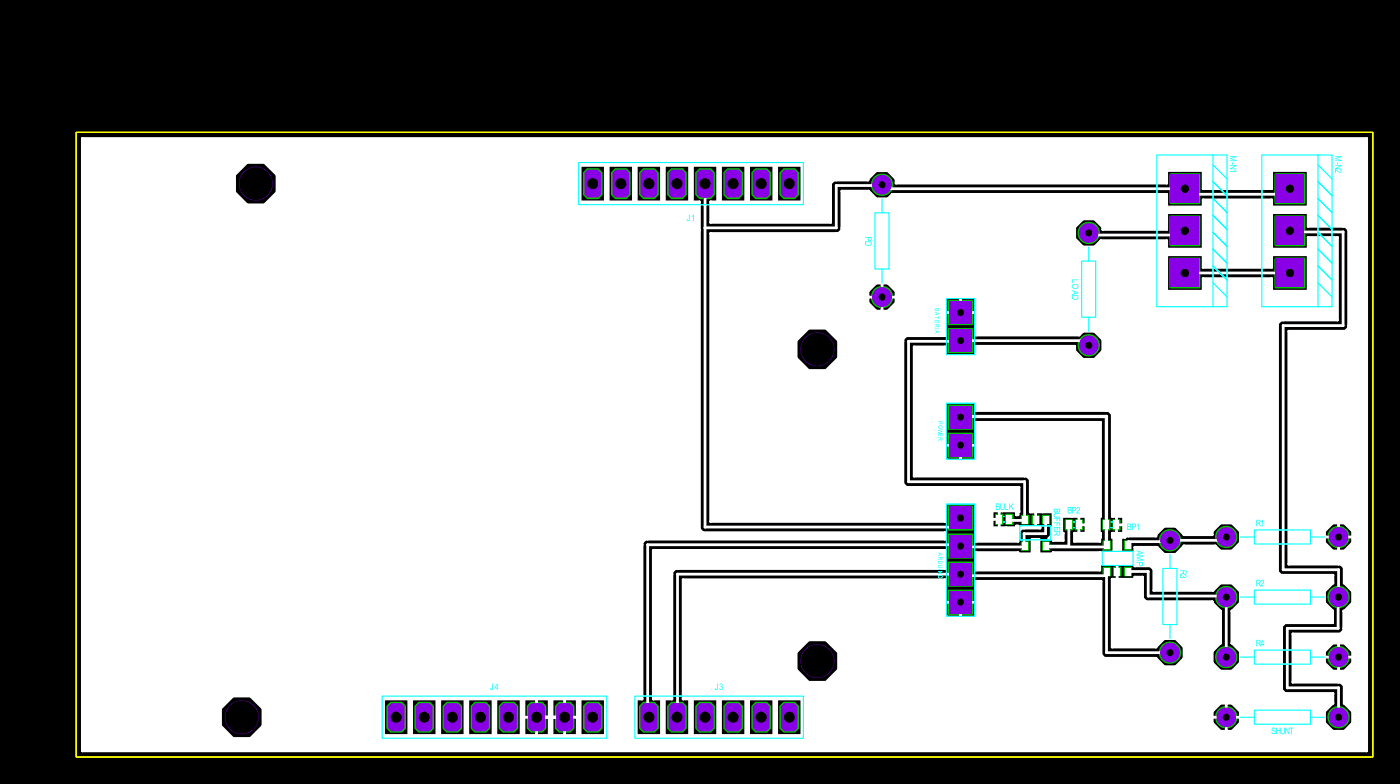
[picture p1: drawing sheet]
<svg xmlns="http://www.w3.org/2000/svg" width="127mm" height="71mm" viewBox="0 0 127 71" stroke-linecap="round" stroke-linejoin="round" font-family="sans-serif">
<path d="M0 0h126.7v71h-126.7z" fill="#000"/>
<g fill="#c0c000">
<path d="M99.9 51.4h.5v.6h-.5z"/>
<path d="M100.8 51.4h.5v.6h-.5z"/>
<path d="M101.8 51.4h.5v.6h-.5z"/>
<path d="M101.8 49h.5v.6h-.5z"/>
<path d="M99.9 49h.5v.6h-.5z"/>
<path d="M99.8 47.1h.5v.7h-.5z"/>
<path d="M100.7 47.1h.5v.7h-.5z"/>
<path d="M94.4 46.7h.5v.6h-.5z"/>
<path d="M93.4 46.7h.5v.6h-.5z"/>
<path d="M92.5 46.7h.5v.6h-.5z"/>
<path d="M92.5 49.1h.5v.6h-.5z"/>
<path d="M94.4 49.1h.5v.6h-.5z"/>
<path d="M96.4 47.1h.5v.7h-.5z"/>
<path d="M97.3 47.1h.5v.7h-.5z"/>
<path d="M91 46.6h.5v.7h-.5z"/>
<path d="M90.1 46.6h.5v.7h-.5z"/>
</g>
<path d="M57.4 63h15.3v3.8h-15.3z" fill="none" stroke="#0ff" stroke-width=".1"/>
<path d="M64.9 61.8v.5a.11 .11 0 0 1-.1 .1 .11 .11 0 0 1-.1-.2l.1 .1zM65.1 61.9a.14 .14 0 0 1 .2 0 .14 .14 0 0 1 0 .2 .16 .16 0 0 1 0 .3 .16 .16 0 0 1-.2-.2l.1 .1a.11 .11 0 0 0 .1-.1 .11 .11 0 0 0-.1-.1l.1-.2h-.1l-.1 .1z" fill-rule="evenodd" fill="#0ff"/>
<path d="M34.6 63h20.3v3.8h-20.3z" fill="none" stroke="#0ff" stroke-width=".1"/>
<path d="M44.5 61.8h.1v.5a.11 .11 0 0 1-.2 .1 .11 .11 0 0 1 0-.2v.1h.1zM45 61.8v.4h.1l-.1 .2-.1-.1h-.2zM44.9 61.9l-.1 .3h.1z" fill-rule="evenodd" fill="#0ff"/>
<path d="M52.3 14.7h20.4v3.8h-20.4z" fill="none" stroke="#0ff" stroke-width=".1"/>
<path d="M62.3 19.4h.1v.5a.11 .11 0 0 1-.2 .1 .11 .11 0 0 1 0-.2v.1h.1zM62.7 19.4l.1 .6h-.1v-.5l-.1 .1z" fill-rule="evenodd" fill="#0ff"/>
<path d="M6.9 12h117.3v56.5h-117.3z" fill="none" stroke="#ff0" stroke-width=".1"/>
<path d="M85.6 27h2.6v5.1h-2.6z" fill="none" stroke="#0ff" stroke-width=".1"/>
<path d="M84.6 27.9h.3v.2h-.3zM84.8 27.9v.2h.1v-.2zM84.6 27.9v.2h.1v-.2zM84.6 28.2l.3 .2-.3 .1 .1-.1v-.1zM84.7 28.3v.1h.2zM84.6 28.7h.3v-.1v.2v-.1zM84.6 29h.3v.2v-.2h-.1v.2l-.1-.2h-.1v.2zM84.6 29.3h.3v.3h-.1l-.1-.1-.1 .1 .1-.2zM84.8 29.4l.1 .2v-.2zM84.6 29.7l.3 .1zM84.6 29.9l.3 .1-.3 .2 .1-.1v-.2zM84.7 30v.1l.2-.1z" fill-rule="evenodd" fill="#0ff"/>
<path d="M85.6 45.6h2.6v10.1h-2.6z" fill="none" stroke="#0ff" stroke-width=".1"/>
<path d="M84.9 50l.3 .1-.3 .2 .1-.1v-.1zM85 50.1v.1l.2-.1zM84.9 50.4h.3v.2h-.1l-.1-.1-.1 .2 .1-.2zM85.1 50.4l.1 .2v-.2zM84.9 50.7h.3a.21 .21 0 0 1-.1 .3 .21 .21 0 0 1-.2-.3zM84.9 50.8a.15 .15 0 0 0 .2 .2 .15 .15 0 0 0 .1-.2zM84.9 51.1h.3l-.3 .1 .1 .1h.2l-.2 .1a.13 .13 0 0 1-.1-.1 .13 .13 0 0 1 0-.2zM84.9 51.5h.3zM84.9 51.6h.3l-.3 .3h.3h-.3l.3-.2zM84.9 52.2a.18 .18 0 0 1 .3 0 .18 .18 0 0 1-.3 0zM84.9 52.2a.15 .15 0 0 0 .3 0 .15 .15 0 0 0-.3 0z" fill-rule="evenodd" fill="#0ff"/>
<path d="M85.6 36.5h2.6v5h-2.6z" fill="none" stroke="#0ff" stroke-width=".1"/>
<path d="M84.9 38.1h.3v.2l-.1 .1-.1-.2zM85.1 38.2v.1h.1v-.1zM84.9 38.7a.18 .18 0 0 1 .3 0 .18 .18 0 0 1-.3 0zM84.9 38.7a.15 .15 0 0 0 .3 0 .15 .15 0 0 0-.3 0zM84.9 38.9l.3-.1-.3 .1 .3 .1-.3 .1 .3 .1-.3-.1 .3-.1zM84.9 39.2h.3v.2v-.1h-.1v.1l-.1-.1h-.1v.2zM84.9 39.6h.3v.2h-.1l-.1-.1-.1 .2 .1-.2zM85.1 39.6l.1 .2v-.2z" fill-rule="evenodd" fill="#0ff"/>
<path d="M99.7 49.9h2.8v1.2h-2.8z" fill="none" stroke="#0ff" stroke-width=".1"/>
<path d="M102.8 49.8l.6 .2-.6 .2 .2-.1v-.2zM103.1 49.9v.2l.2-.1zM102.8 50.2h.6v.1l-.5 .2 .5 .1v.1h-.6v-.1h.5l-.5-.2 .5-.1h-.5zM102.8 50.8h.6v.2a.17 .17 0 0 1-.2 .2 .17 .17 0 0 1-.1-.2v-.1h-.3zM103.1 50.9v.2h.2v-.2z" fill-rule="evenodd" fill="#0ff"/>
<path d="M112.2 48.6h1.3M113.5 47.9h5v1.3h-5zM118.5 48.6h1.3" fill="none" stroke="#0ff" stroke-width=".1"/>
<path d="M113.7 47h.2a.16 .16 0 0 1 .1 .2 .16 .16 0 0 1-.1 .1l.2 .3-.3-.3h-.1v.3zM113.7 47.1v.2l.3-.1-.1-.1zM114.2 47l.1 .6h-.1v-.5l-.1 .1z" fill-rule="evenodd" fill="#0ff"/>
<path d="M112.2 54h1.3M113.5 53.4h5v1.2h-5zM118.5 54h1.3" fill="none" stroke="#0ff" stroke-width=".1"/>
<path d="M113.7 52.4h.2a.16 .16 0 0 1 .1 .2 .16 .16 0 0 1-.1 .2l.2 .2-.3-.2h-.1v.2zM113.7 52.5v.2h.3l-.1-.2zM114.1 52.5a.19 .19 0 0 1 .3 .1 .19 .19 0 0 1-.2 .2l-.1 .2h.2h-.3l.1-.1a.23 .23 0 0 0 .1-.4l-.2 .1z" fill-rule="evenodd" fill="#0ff"/>
<path d="M105.2 51.4h1.3v5.1h-1.3zM105.8 50.1v1.3M105.8 56.5v1.3" fill="none" stroke="#0ff" stroke-width=".1"/>
<path d="M106.8 51.6h.5v.2a.16 .16 0 0 1-.1 .2 .16 .16 0 0 1-.2-.2l-.2 .2 .2-.3h-.2zM107.1 51.7v.2h.1l.1-.2zM106.8 52h.1l-.1 .1a.11 .11 0 0 0 .1 .1 .11 .11 0 0 0 .1-.1l.2 .1 .1-.1-.1-.1a.13 .13 0 0 1 .1 .2 .13 .13 0 0 1-.2 0h-.1a.17 .17 0 0 1-.2 .1 .17 .17 0 0 1 0-.3z" fill-rule="evenodd" fill="#0ff"/>
<path d="M112.2 59.4h1.3M113.5 58.8h5v1.3h-5zM118.5 59.4h1.3" fill="none" stroke="#0ff" stroke-width=".1"/>
<path d="M113.7 57.9h.2a.16 .16 0 0 1 .1 .1 .16 .16 0 0 1-.1 .2l.2 .3-.3-.3h-.1v.3zM113.7 57.9v.2h.3l-.1-.1zM114.2 57.9l.1 .3v.3l-.1-.2h-.2zM114.2 58l-.1 .2h.1z" fill-rule="evenodd" fill="#0ff"/>
<path d="M112.2 64.9h1.3M113.5 64.2h5v1.3h-5zM118.5 64.9h1.3" fill="none" stroke="#0ff" stroke-width=".1"/>
<path d="M115.1 65.8a.14 .14 0 0 1 .2 0 .14 .14 0 0 1 0 .2 .1 .1 0 0 0-.1-.1 .1 .1 0 0 0 0 .1 .19 .19 0 0 1 .2 .2 .19 .19 0 0 1-.2 .2 .19 .19 0 0 1-.2-.2h.1a.13 .13 0 0 0 .1 .2 .13 .13 0 0 0 .1-.1 .13 .13 0 0 0-.1-.2 .16 .16 0 0 1-.2-.1 .16 .16 0 0 1 .1-.2zM115.4 65.8h.1v.3h.3v-.3v.6v-.3h-.3v.3h-.1zM115.9 65.8v.3a.13 .13 0 0 0 .1 .2 .13 .13 0 0 0 .2-.1v-.4v.4a.19 .19 0 0 1-.1 .2 .19 .19 0 0 1-.2-.1zM116.3 65.8l.3 .5v-.5v.6l-.3-.5v.5zM116.6 65.8h.4v.1h-.1v.5h-.1v-.5h-.2z" fill-rule="evenodd" fill="#0ff"/>
<path d="M100.5 47.2h.1M100.5 47.7h.1" fill="none" stroke="#0ff" stroke-width=".1"/>
<path d="M102 47.4h.3v.3a.17 .17 0 0 1 0 .2 .17 .17 0 0 1-.1 0h-.2zM102 47.4v.2h.3l-.1-.2zM102 47.7v.2l.3-.1v-.1zM102.4 47.4h.2a.17 .17 0 0 1 .2 .1 .17 .17 0 0 1-.2 .2h-.1v.2h-.1zM102.5 47.4v.2h.2v-.2zM103 47.3v.6h-.1v-.4l-.1 .1z" fill-rule="evenodd" fill="#0ff"/>
<path d="M92.2 47.5h2.8v1.3h-2.8z" fill="none" stroke="#0ff" stroke-width=".1"/>
<path d="M95.3 46h.6v.3l-.3 .1a.17 .17 0 0 1-.2 0 .17 .17 0 0 1-.1-.2zM95.7 46.1v.2h.1v-.2zM95.4 46.1v.2h.2v-.2zM95.4 46.5l.5-.1v.1h-.3a.13 .13 0 0 0-.2 .1 .13 .13 0 0 0 .1 .1h.4v.1h-.3a.2 .2 0 0 1-.3-.1 .2 .2 0 0 1 .1-.2zM95.3 46.8h.6v.4h-.1v-.3h-.1v.2h-.1v-.2h-.3zM95.3 47.2h.6v.4h-.1v-.3h-.1v.2h-.1v-.2h-.3zM95.3 47.7h.6v.3h-.1v-.3h-.1v.3h-.1v-.3h-.2v.3h-.1zM95.3 48.1h.6v.2a.16 .16 0 0 1-.1 .1 .16 .16 0 0 1-.2-.1l-.3 .2 .3-.3v-.1h-.3zM95.6 48.1l.1 .2 .1 .1v-.3z" fill-rule="evenodd" fill="#0ff"/>
<path d="M97.1 47.2h.1M97.1 47.7h.1" fill="none" stroke="#0ff" stroke-width=".1"/>
<path d="M96.6 45.9h.3v.3a.17 .17 0 0 1 0 .2 .17 .17 0 0 1-.1 0h-.2zM96.6 45.9v.2h.3l-.1-.2zM96.6 46.2v.2l.3-.1v-.1zM97 45.9h.2a.17 .17 0 0 1 .2 .1 .17 .17 0 0 1-.2 .2h-.1v.2h-.1zM97.1 45.9v.2h.2v-.2zM97.4 45.9a.19 .19 0 0 1 .3 .1 .19 .19 0 0 1-.2 .3v.1h.2h-.3v-.1a.23 .23 0 0 0 .2-.4l-.2 .1z" fill-rule="evenodd" fill="#0ff"/>
<path d="M90.8 47.2h.1M90.8 46.7h.1" fill="none" stroke="#0ff" stroke-width=".1"/>
<path d="M90.1 45.5l.3 .1v.3a.17 .17 0 0 1 0 .1 .17 .17 0 0 1-.1 .1h-.2zM90.1 45.6v.2l.2-.1v-.1zM90.1 45.8v.2h.3v-.1zM90.5 45.5h.1v.4a.13 .13 0 0 0 0 .1 .13 .13 0 0 0 .2 0v-.5h.1v.4a.19 .19 0 0 1-.2 .2 .19 .19 0 0 1-.2-.1zM90.9 45.5h.1v.5h.2v.1h-.3zM91.3 45.5l.1 .3 .3-.3-.2 .3 .2 .3h-.1l-.2-.3-.1 .3z" fill-rule="evenodd" fill="#0ff"/>
<path d="M104.6 14h6.4v13.7h-6.4zM109.7 14v13.7M109.7 14.9l1.3 1.3M109.7 16.4l1.3 1.3M109.7 18l1.3 1.2M109.7 19.5l1.3 1.2M109.7 21l1.3 1.3M109.7 22.5l1.3 1.3M109.7 24l1.3 1.3M109.7 25.6l1.3 1.2" fill="none" stroke="#0ff" stroke-width=".1"/>
<path d="M111.3 14.1h.6v.1l-.5 .1 .5 .2v.1h-.6v-.1h.5l-.5-.2 .5-.1h-.5zM111.4 14.7h.1v.2h-.1zM111.3 14.9h.6l-.5 .3h.5v.1h-.6l.4-.3h-.4zM111.3 15.5h.4l-.1-.1h.1l.2 .1h-.6z" fill-rule="evenodd" fill="#0ff"/>
<path d="M114.1 14h6.4v13.7h-6.4zM119.2 14v13.7M119.2 14.9l1.3 1.3M119.2 16.4l1.3 1.3M119.2 18l1.3 1.2M119.2 19.5l1.3 1.2M119.2 21l1.3 1.3M119.2 22.5l1.3 1.3M119.2 24l1.3 1.3M119.2 25.6l1.3 1.2" fill="none" stroke="#0ff" stroke-width=".1"/>
<path d="M120.8 14.1h.6v.1l-.5 .1 .5 .2v.1h-.6v-.1h.5l-.5-.2 .5-.1h-.5zM120.9 14.7h.1v.2h-.1zM120.8 14.9h.6l-.5 .3h.5v.1h-.6l.4-.3h-.4zM120.8 15.3l.1 .1a.23 .23 0 0 0 .4 .1l-.1-.1a.14 .14 0 0 1 .2 .1 .16 .16 0 0 1-.3 .1l-.3-.2v.2z" fill-rule="evenodd" fill="#0ff"/>
<path d="M79.1 19.2h1.3v5.1h-1.3zM79.8 18v1.2M79.8 24.3v1.3" fill="none" stroke="#0ff" stroke-width=".1"/>
<path d="M78.3 21.4h.5v.2a.17 .17 0 0 1-.1 .2 .17 .17 0 0 1-.2-.2v-.1h-.2zM78.6 21.5v.2h.2v-.2zM78.3 21.8h.5a.31 .31 0 0 1-.2 .4 .31 .31 0 0 1-.3-.4zM78.3 21.9a.23 .23 0 0 0 .3 .3 .23 .23 0 0 0 .2-.3z" fill-rule="evenodd" fill="#0ff"/>
<path d="M97.8 23.6h1.3v5.1h-1.3zM98.5 22.3v1.3M98.5 28.7v1.3" fill="none" stroke="#0ff" stroke-width=".1"/>
<path d="M97 25.3h.5h-.5v.3zM97 25.7a.27 .27 0 0 1 .4 0 .27 .27 0 0 1 .1 .4 .27 .27 0 0 1-.4 0 .27 .27 0 0 1-.1-.4zM97.1 25.8h-.1a.21 .21 0 0 0 .3 .3 .21 .21 0 0 0 .1-.3zM97 26.3l.5 .1v.1l-.5 .2 .1-.1v-.2zM97.2 26.4v.2l.3-.1zM97 26.7h.5a.31 .31 0 0 1-.2 .4 .31 .31 0 0 1-.3-.4zM97 26.8a.23 .23 0 0 0 .3 .2 .23 .23 0 0 0 .2-.2z" fill-rule="evenodd" fill="#0ff"/>
<g fill="#00c000">
<path d="M58.2 63.5h1l.4 .3v2.1l-.4 .4h-1l-.4-.4v-2.1z" fill-rule="evenodd"/>
<path d="M60.3 63.8l.4-.3h1l.4 .3v2.1l-.4 .4h-1l-.4-.4z" fill-rule="evenodd"/>
<path d="M63.3 63.5h1l.4 .3v2.1l-.4 .4h-1l-.4-.4v-2.1z" fill-rule="evenodd"/>
<path d="M65.8 63.5h1l.4 .3v2.1l-.4 .4h-1l-.4-.4v-2.1z" fill-rule="evenodd"/>
<path d="M68.3 63.5h1.1l.3 .3v2.1l-.3 .4h-1.1l-.3-.4v-2.1z" fill-rule="evenodd"/>
<path d="M70.9 63.5h1l.4 .3v2.1l-.4 .4h-1l-.4-.4v-2.1z" fill-rule="evenodd"/>
<path d="M35.3 63.5h1l.4 .3v2.1l-.4 .4h-1l-.4-.4v-2.1z" fill-rule="evenodd"/>
<path d="M37.9 63.5h1l.4 .3v2.1l-.4 .4h-1l-.4-.4v-2.1z" fill-rule="evenodd"/>
<path d="M40.4 63.5h1l.4 .3v2.1l-.4 .4h-1l-.4-.4v-2.1z" fill-rule="evenodd"/>
<path d="M42.9 63.5h1.1l.3 .3v2.1l-.3 .4h-1.1l-.3-.4v-2.1z" fill-rule="evenodd"/>
<path d="M45.5 63.5h1l.4 .3v2.1l-.4 .4h-1l-.4-.4v-2.1z" fill-rule="evenodd"/>
<path d="M48 63.5h1l.4 .3v2.1l-.4 .4h-1l-.4-.4v-2.1z" fill-rule="evenodd"/>
<path d="M50.6 63.5h1l.4 .3v2.1l-.4 .4h-1l-.4-.4v-2.1z" fill-rule="evenodd"/>
<path d="M53.1 63.5h1l.4 .3v2.1l-.4 .4h-1l-.4-.4v-2.1z" fill-rule="evenodd"/>
<path d="M53.1 15.2h1l.4 .4v2l-.4 .4h-1l-.4-.4v-2z" fill-rule="evenodd"/>
<path d="M55.6 15.2h1.1l.3 .4v2l-.3 .4h-1.1l-.3-.4v-2z" fill-rule="evenodd"/>
<path d="M58.2 15.2h1l.4 .4v2l-.4 .4h-1l-.4-.4v-2z" fill-rule="evenodd"/>
<path d="M60.3 15.6l.4-.4h1l.4 .4v2l-.4 .4h-1l-.4-.4z" fill-rule="evenodd"/>
<path d="M63.3 15.2h1l.4 .4v2l-.4 .4h-1l-.4-.4v-2z" fill-rule="evenodd"/>
<path d="M65.8 15.2h1l.4 .4v2l-.4 .4h-1l-.4-.4v-2z" fill-rule="evenodd"/>
<path d="M68.3 15.2h1.1l.3 .4v2l-.3 .4h-1.1l-.3-.4v-2z" fill-rule="evenodd"/>
<path d="M70.9 15.2h1l.4 .4v2l-.4 .4h-1l-.4-.4v-2z" fill-rule="evenodd"/>
<path d="M85.8 27.2h2.2v2.2h-2.2z" fill-rule="evenodd"/>
<path d="M85.8 29.7h2.2v2.2h-2.2z" fill-rule="evenodd"/>
<path d="M85.8 53.4h2.2v2.2h-2.2z" fill-rule="evenodd"/>
<path d="M85.8 50.8h2.2v2.2h-2.2z" fill-rule="evenodd"/>
<path d="M85.8 48.3h2.2v2.2h-2.2z" fill-rule="evenodd"/>
<path d="M85.8 45.7h2.2v2.3h-2.2z" fill-rule="evenodd"/>
<path d="M85.8 39.2h2.2v2.2h-2.2z" fill-rule="evenodd"/>
<path d="M85.8 36.6h2.2v2.2h-2.2z" fill-rule="evenodd"/>
<path d="M99.8 51.3h.7l-.1 .8h-.6z" fill-rule="evenodd"/>
<path d="M100.7 51.3h.7v.8h-.7z" fill-rule="evenodd"/>
<path d="M101.7 51.3h.7v.8h-.7z" fill-rule="evenodd"/>
<path d="M101.7 48.9h.7v.8h-.7z" fill-rule="evenodd"/>
<path d="M99.8 48.9h.7l-.1 .8h-.6z" fill-rule="evenodd"/>
<path d="M99.8 47h.6v1l-.7-.1z" fill-rule="evenodd"/>
<path d="M100.7 47h.7l-.1 1-.7-.1z" fill-rule="evenodd"/>
<path d="M94.3 46.6h.7v.8h-.7z" fill-rule="evenodd"/>
<path d="M93.3 46.6h.7v.8h-.7z" fill-rule="evenodd"/>
<path d="M92.4 46.6h.7l-.1 .8h-.6z" fill-rule="evenodd"/>
<path d="M92.4 49h.7l-.1 .8h-.6z" fill-rule="evenodd"/>
<path d="M94.3 49h.7v.8h-.7z" fill-rule="evenodd"/>
<path d="M96.4 47h.6v1l-.7-.1z" fill-rule="evenodd"/>
<path d="M97.3 47h.7l-.1 1-.7-.1z" fill-rule="evenodd"/>
<path d="M91 46.5h.7l-.1 1-.7-.1z" fill-rule="evenodd"/>
<path d="M90.1 46.5h.6v1l-.7-.1z" fill-rule="evenodd"/>
<path d="M105.8 15.7h2.7l.1 2.7h-2.8z" fill-rule="evenodd"/>
<path d="M105.8 19.5h2.7l.1 2.7-2.8 .1z" fill-rule="evenodd"/>
<path d="M105.8 23.3h2.7l.1 2.7-2.8 .1z" fill-rule="evenodd"/>
<path d="M115.3 15.7h2.7l.1 2.7h-2.8z" fill-rule="evenodd"/>
<path d="M115.3 19.5h2.7l.1 2.7-2.8 .1z" fill-rule="evenodd"/>
<path d="M115.3 23.3h2.7l.1 2.7-2.8 .1z" fill-rule="evenodd"/>
<circle cx="121.1" cy="48.6" r="1.01"/>
<circle cx="110.9" cy="48.6" r="1.01"/>
<circle cx="121.1" cy="54" r="1.01"/>
<circle cx="110.9" cy="54" r="1.01"/>
<circle cx="105.8" cy="48.9" r="1.01"/>
<circle cx="105.8" cy="59" r="1.01"/>
<circle cx="121.1" cy="59.4" r="1.01"/>
<circle cx="110.9" cy="59.4" r="1.01"/>
<circle cx="121.1" cy="64.9" r="1.01"/>
<circle cx="110.9" cy="64.9" r="1.01"/>
<circle cx="79.8" cy="26.9" r="1.01"/>
<circle cx="79.8" cy="16.7" r="1.01"/>
<circle cx="98.5" cy="31.2" r="1.01"/>
<circle cx="98.5" cy="21.1" r="1.01"/>
</g>
<path d="M57.4 63h15.3v3.8h-15.3z" fill="none" stroke="#0ff" stroke-width=".1"/>
<path d="M64.9 61.8v.5a.11 .11 0 0 1-.1 .1 .11 .11 0 0 1-.1-.2l.1 .1zM65.1 61.9a.14 .14 0 0 1 .2 0 .14 .14 0 0 1 0 .2 .16 .16 0 0 1 0 .3 .16 .16 0 0 1-.2-.2l.1 .1a.11 .11 0 0 0 .1-.1 .11 .11 0 0 0-.1-.1l.1-.2h-.1l-.1 .1z" fill-rule="evenodd" fill="#0ff"/>
<path d="M34.6 63h20.3v3.8h-20.3z" fill="none" stroke="#0ff" stroke-width=".1"/>
<path d="M44.5 61.8h.1v.5a.11 .11 0 0 1-.2 .1 .11 .11 0 0 1 0-.2v.1h.1zM45 61.8v.4h.1l-.1 .2-.1-.1h-.2zM44.9 61.9l-.1 .3h.1z" fill-rule="evenodd" fill="#0ff"/>
<path d="M52.3 14.7h20.4v3.8h-20.4z" fill="none" stroke="#0ff" stroke-width=".1"/>
<path d="M62.3 19.4h.1v.5a.11 .11 0 0 1-.2 .1 .11 .11 0 0 1 0-.2v.1h.1zM62.7 19.4l.1 .6h-.1v-.5l-.1 .1z" fill-rule="evenodd" fill="#0ff"/>
<path d="M6.9 12h117.3v56.5h-117.3z" fill="none" stroke="#ff0" stroke-width=".1"/>
<path d="M85.6 27h2.6v5.1h-2.6z" fill="none" stroke="#0ff" stroke-width=".1"/>
<path d="M84.6 27.9h.3v.2h-.3zM84.8 27.9v.2h.1v-.2zM84.6 27.9v.2h.1v-.2zM84.6 28.2l.3 .2-.3 .1 .1-.1v-.1zM84.7 28.3v.1h.2zM84.6 28.7h.3v-.1v.2v-.1zM84.6 29h.3v.2v-.2h-.1v.2l-.1-.2h-.1v.2zM84.6 29.3h.3v.3h-.1l-.1-.1-.1 .1 .1-.2zM84.8 29.4l.1 .2v-.2zM84.6 29.7l.3 .1zM84.6 29.9l.3 .1-.3 .2 .1-.1v-.2zM84.7 30v.1l.2-.1z" fill-rule="evenodd" fill="#0ff"/>
<path d="M85.6 45.6h2.6v10.1h-2.6z" fill="none" stroke="#0ff" stroke-width=".1"/>
<path d="M84.9 50l.3 .1-.3 .2 .1-.1v-.1zM85 50.1v.1l.2-.1zM84.9 50.4h.3v.2h-.1l-.1-.1-.1 .2 .1-.2zM85.1 50.4l.1 .2v-.2zM84.9 50.7h.3a.21 .21 0 0 1-.1 .3 .21 .21 0 0 1-.2-.3zM84.9 50.8a.15 .15 0 0 0 .2 .2 .15 .15 0 0 0 .1-.2zM84.9 51.1h.3l-.3 .1 .1 .1h.2l-.2 .1a.13 .13 0 0 1-.1-.1 .13 .13 0 0 1 0-.2zM84.9 51.5h.3zM84.9 51.6h.3l-.3 .3h.3h-.3l.3-.2zM84.9 52.2a.18 .18 0 0 1 .3 0 .18 .18 0 0 1-.3 0zM84.9 52.2a.15 .15 0 0 0 .3 0 .15 .15 0 0 0-.3 0z" fill-rule="evenodd" fill="#0ff"/>
<path d="M85.6 36.5h2.6v5h-2.6z" fill="none" stroke="#0ff" stroke-width=".1"/>
<path d="M84.9 38.1h.3v.2l-.1 .1-.1-.2zM85.1 38.2v.1h.1v-.1zM84.9 38.7a.18 .18 0 0 1 .3 0 .18 .18 0 0 1-.3 0zM84.9 38.7a.15 .15 0 0 0 .3 0 .15 .15 0 0 0-.3 0zM84.9 38.9l.3-.1-.3 .1 .3 .1-.3 .1 .3 .1-.3-.1 .3-.1zM84.9 39.2h.3v.2v-.1h-.1v.1l-.1-.1h-.1v.2zM84.9 39.6h.3v.2h-.1l-.1-.1-.1 .2 .1-.2zM85.1 39.6l.1 .2v-.2z" fill-rule="evenodd" fill="#0ff"/>
<path d="M99.7 49.9h2.8v1.2h-2.8z" fill="none" stroke="#0ff" stroke-width=".1"/>
<path d="M102.8 49.8l.6 .2-.6 .2 .2-.1v-.2zM103.1 49.9v.2l.2-.1zM102.8 50.2h.6v.1l-.5 .2 .5 .1v.1h-.6v-.1h.5l-.5-.2 .5-.1h-.5zM102.8 50.8h.6v.2a.17 .17 0 0 1-.2 .2 .17 .17 0 0 1-.1-.2v-.1h-.3zM103.1 50.9v.2h.2v-.2z" fill-rule="evenodd" fill="#0ff"/>
<path d="M112.2 48.6h1.3M113.5 47.9h5v1.3h-5zM118.5 48.6h1.3" fill="none" stroke="#0ff" stroke-width=".1"/>
<path d="M113.7 47h.2a.16 .16 0 0 1 .1 .2 .16 .16 0 0 1-.1 .1l.2 .3-.3-.3h-.1v.3zM113.7 47.1v.2l.3-.1-.1-.1zM114.2 47l.1 .6h-.1v-.5l-.1 .1z" fill-rule="evenodd" fill="#0ff"/>
<path d="M112.2 54h1.3M113.5 53.4h5v1.2h-5zM118.5 54h1.3" fill="none" stroke="#0ff" stroke-width=".1"/>
<path d="M113.7 52.4h.2a.16 .16 0 0 1 .1 .2 .16 .16 0 0 1-.1 .2l.2 .2-.3-.2h-.1v.2zM113.7 52.5v.2h.3l-.1-.2zM114.1 52.5a.19 .19 0 0 1 .3 .1 .19 .19 0 0 1-.2 .2l-.1 .2h.2h-.3l.1-.1a.23 .23 0 0 0 .1-.4l-.2 .1z" fill-rule="evenodd" fill="#0ff"/>
<path d="M105.2 51.4h1.3v5.1h-1.3zM105.8 50.1v1.3M105.8 56.5v1.3" fill="none" stroke="#0ff" stroke-width=".1"/>
<path d="M106.8 51.6h.5v.2a.16 .16 0 0 1-.1 .2 .16 .16 0 0 1-.2-.2l-.2 .2 .2-.3h-.2zM107.1 51.7v.2h.1l.1-.2zM106.8 52h.1l-.1 .1a.11 .11 0 0 0 .1 .1 .11 .11 0 0 0 .1-.1l.2 .1 .1-.1-.1-.1a.13 .13 0 0 1 .1 .2 .13 .13 0 0 1-.2 0h-.1a.17 .17 0 0 1-.2 .1 .17 .17 0 0 1 0-.3z" fill-rule="evenodd" fill="#0ff"/>
<path d="M112.2 59.4h1.3M113.5 58.8h5v1.3h-5zM118.5 59.4h1.3" fill="none" stroke="#0ff" stroke-width=".1"/>
<path d="M113.7 57.9h.2a.16 .16 0 0 1 .1 .1 .16 .16 0 0 1-.1 .2l.2 .3-.3-.3h-.1v.3zM113.7 57.9v.2h.3l-.1-.1zM114.2 57.9l.1 .3v.3l-.1-.2h-.2zM114.2 58l-.1 .2h.1z" fill-rule="evenodd" fill="#0ff"/>
<path d="M112.2 64.9h1.3M113.5 64.2h5v1.3h-5zM118.5 64.9h1.3" fill="none" stroke="#0ff" stroke-width=".1"/>
<path d="M115.1 65.8a.14 .14 0 0 1 .2 0 .14 .14 0 0 1 0 .2 .1 .1 0 0 0-.1-.1 .1 .1 0 0 0 0 .1 .19 .19 0 0 1 .2 .2 .19 .19 0 0 1-.2 .2 .19 .19 0 0 1-.2-.2h.1a.13 .13 0 0 0 .1 .2 .13 .13 0 0 0 .1-.1 .13 .13 0 0 0-.1-.2 .16 .16 0 0 1-.2-.1 .16 .16 0 0 1 .1-.2zM115.4 65.8h.1v.3h.3v-.3v.6v-.3h-.3v.3h-.1zM115.9 65.8v.3a.13 .13 0 0 0 .1 .2 .13 .13 0 0 0 .2-.1v-.4v.4a.19 .19 0 0 1-.1 .2 .19 .19 0 0 1-.2-.1zM116.3 65.8l.3 .5v-.5v.6l-.3-.5v.5zM116.6 65.8h.4v.1h-.1v.5h-.1v-.5h-.2z" fill-rule="evenodd" fill="#0ff"/>
<path d="M100.5 47.2h.1M100.5 47.7h.1" fill="none" stroke="#0ff" stroke-width=".1"/>
<path d="M102 47.4h.3v.3a.17 .17 0 0 1 0 .2 .17 .17 0 0 1-.1 0h-.2zM102 47.4v.2h.3l-.1-.2zM102 47.7v.2l.3-.1v-.1zM102.4 47.4h.2a.17 .17 0 0 1 .2 .1 .17 .17 0 0 1-.2 .2h-.1v.2h-.1zM102.5 47.4v.2h.2v-.2zM103 47.3v.6h-.1v-.4l-.1 .1z" fill-rule="evenodd" fill="#0ff"/>
<path d="M92.2 47.5h2.8v1.3h-2.8z" fill="none" stroke="#0ff" stroke-width=".1"/>
<path d="M95.3 46h.6v.3l-.3 .1a.17 .17 0 0 1-.2 0 .17 .17 0 0 1-.1-.2zM95.7 46.1v.2h.1v-.2zM95.4 46.1v.2h.2v-.2zM95.4 46.5l.5-.1v.1h-.3a.13 .13 0 0 0-.2 .1 .13 .13 0 0 0 .1 .1h.4v.1h-.3a.2 .2 0 0 1-.3-.1 .2 .2 0 0 1 .1-.2zM95.3 46.8h.6v.4h-.1v-.3h-.1v.2h-.1v-.2h-.3zM95.3 47.2h.6v.4h-.1v-.3h-.1v.2h-.1v-.2h-.3zM95.3 47.7h.6v.3h-.1v-.3h-.1v.3h-.1v-.3h-.2v.3h-.1zM95.3 48.1h.6v.2a.16 .16 0 0 1-.1 .1 .16 .16 0 0 1-.2-.1l-.3 .2 .3-.3v-.1h-.3zM95.6 48.1l.1 .2 .1 .1v-.3z" fill-rule="evenodd" fill="#0ff"/>
<path d="M97.1 47.2h.1M97.1 47.7h.1" fill="none" stroke="#0ff" stroke-width=".1"/>
<path d="M96.6 45.9h.3v.3a.17 .17 0 0 1 0 .2 .17 .17 0 0 1-.1 0h-.2zM96.6 45.9v.2h.3l-.1-.2zM96.6 46.2v.2l.3-.1v-.1zM97 45.9h.2a.17 .17 0 0 1 .2 .1 .17 .17 0 0 1-.2 .2h-.1v.2h-.1zM97.1 45.9v.2h.2v-.2zM97.4 45.9a.19 .19 0 0 1 .3 .1 .19 .19 0 0 1-.2 .3v.1h.2h-.3v-.1a.23 .23 0 0 0 .2-.4l-.2 .1z" fill-rule="evenodd" fill="#0ff"/>
<path d="M90.8 47.2h.1M90.8 46.7h.1" fill="none" stroke="#0ff" stroke-width=".1"/>
<path d="M90.1 45.5l.3 .1v.3a.17 .17 0 0 1 0 .1 .17 .17 0 0 1-.1 .1h-.2zM90.1 45.6v.2l.2-.1v-.1zM90.1 45.8v.2h.3v-.1zM90.5 45.5h.1v.4a.13 .13 0 0 0 0 .1 .13 .13 0 0 0 .2 0v-.5h.1v.4a.19 .19 0 0 1-.2 .2 .19 .19 0 0 1-.2-.1zM90.9 45.5h.1v.5h.2v.1h-.3zM91.3 45.5l.1 .3 .3-.3-.2 .3 .2 .3h-.1l-.2-.3-.1 .3z" fill-rule="evenodd" fill="#0ff"/>
<path d="M104.6 14h6.4v13.7h-6.4zM109.7 14v13.7M109.7 14.9l1.3 1.3M109.7 16.4l1.3 1.3M109.7 18l1.3 1.2M109.7 19.5l1.3 1.2M109.7 21l1.3 1.3M109.7 22.5l1.3 1.3M109.7 24l1.3 1.3M109.7 25.6l1.3 1.2" fill="none" stroke="#0ff" stroke-width=".1"/>
<path d="M111.3 14.1h.6v.1l-.5 .1 .5 .2v.1h-.6v-.1h.5l-.5-.2 .5-.1h-.5zM111.4 14.7h.1v.2h-.1zM111.3 14.9h.6l-.5 .3h.5v.1h-.6l.4-.3h-.4zM111.3 15.5h.4l-.1-.1h.1l.2 .1h-.6z" fill-rule="evenodd" fill="#0ff"/>
<path d="M114.1 14h6.4v13.7h-6.4zM119.2 14v13.7M119.2 14.9l1.3 1.3M119.2 16.4l1.3 1.3M119.2 18l1.3 1.2M119.2 19.5l1.3 1.2M119.2 21l1.3 1.3M119.2 22.5l1.3 1.3M119.2 24l1.3 1.3M119.2 25.6l1.3 1.2" fill="none" stroke="#0ff" stroke-width=".1"/>
<path d="M120.8 14.1h.6v.1l-.5 .1 .5 .2v.1h-.6v-.1h.5l-.5-.2 .5-.1h-.5zM120.9 14.7h.1v.2h-.1zM120.8 14.9h.6l-.5 .3h.5v.1h-.6l.4-.3h-.4zM120.8 15.3l.1 .1a.23 .23 0 0 0 .4 .1l-.1-.1a.14 .14 0 0 1 .2 .1 .16 .16 0 0 1-.3 .1l-.3-.2v.2z" fill-rule="evenodd" fill="#0ff"/>
<path d="M79.1 19.2h1.3v5.1h-1.3zM79.8 18v1.2M79.8 24.3v1.3" fill="none" stroke="#0ff" stroke-width=".1"/>
<path d="M78.3 21.4h.5v.2a.17 .17 0 0 1-.1 .2 .17 .17 0 0 1-.2-.2v-.1h-.2zM78.6 21.5v.2h.2v-.2zM78.3 21.8h.5a.31 .31 0 0 1-.2 .4 .31 .31 0 0 1-.3-.4zM78.3 21.9a.23 .23 0 0 0 .3 .3 .23 .23 0 0 0 .2-.3z" fill-rule="evenodd" fill="#0ff"/>
<path d="M97.8 23.6h1.3v5.1h-1.3zM98.5 22.3v1.3M98.5 28.7v1.3" fill="none" stroke="#0ff" stroke-width=".1"/>
<path d="M97 25.3h.5h-.5v.3zM97 25.7a.27 .27 0 0 1 .4 0 .27 .27 0 0 1 .1 .4 .27 .27 0 0 1-.4 0 .27 .27 0 0 1-.1-.4zM97.1 25.8h-.1a.21 .21 0 0 0 .3 .3 .21 .21 0 0 0 .1-.3zM97 26.3l.5 .1v.1l-.5 .2 .1-.1v-.2zM97.2 26.4v.2l.3-.1zM97 26.7h.5a.31 .31 0 0 1-.2 .4 .31 .31 0 0 1-.3-.4zM97 26.8a.23 .23 0 0 0 .3 .2 .23 .23 0 0 0 .2-.2z" fill-rule="evenodd" fill="#0ff"/>
<path d="M49.8 64.9h1.3" fill="none" stroke="#fff" stroke-width=".3"/>
<circle cx="49.8" cy="64.9" r=".15" fill="#fff"/>
<path d="M49.8 64.9h.1" fill="none" stroke="#fff" stroke-width=".3"/>
<circle cx="49.8" cy="64.9" r=".15" fill="#fff"/>
<path d="M48.5 64.9h1.3" fill="none" stroke="#fff" stroke-width=".3"/>
<circle cx="48.5" cy="64.9" r=".15" fill="#fff"/>
<path d="M100.1 49.3h.1M48.5 64.9h.1" fill="none" stroke="#fff" stroke-width=".3"/>
<circle cx="100.1" cy="49.3" r=".15" fill="#fff"/>
<path d="M100.1 47.5v1.8" fill="none" stroke="#fff" stroke-width=".3"/>
<path d="M94.6 49.4l.1 .1" fill="none" stroke="#fff" stroke-width=".25"/>
<circle cx="94.7" cy="49.5" r=".12" fill="#fff"/>
<path d="M94.7 49.5h5.3" fill="none" stroke="#fff" stroke-width=".25"/>
<circle cx="100" cy="49.5" r=".12" fill="#fff"/>
<path d="M100.1 49.3l-.1 .2" fill="none" stroke="#fff" stroke-width=".25"/>
<circle cx="92.6" cy="49.5" r=".12" fill="#fff"/>
<path d="M92.6 48.3v1.2" fill="none" stroke="#fff" stroke-width=".25"/>
<circle cx="92.6" cy="48.3" r=".12" fill="#fff"/>
<path d="M92.6 48.3h2" fill="none" stroke="#fff" stroke-width=".25"/>
<circle cx="94.6" cy="48.3" r=".12" fill="#fff"/>
<path d="M94.6 47v1.3" fill="none" stroke="#fff" stroke-width=".25"/>
<circle cx="94.6" cy="47" r=".12" fill="#fff"/>
<path d="M94.6 47h.1" fill="none" stroke="#fff" stroke-width=".25"/>
<circle cx="92.6" cy="49.5" r=".12" fill="#fff"/>
<path d="M92.7 49.4l-.1 .1M96.7 47.5v1.9" fill="none" stroke="#fff" stroke-width=".25"/>
<circle cx="96.7" cy="49.4" r=".12" fill="#fff"/>
<path d="M91.3 47l.1 .1M94.6 49.4h2.1" fill="none" stroke="#fff" stroke-width=".25"/>
<circle cx="91.4" cy="47.1" r=".12" fill="#fff"/>
<path d="M91.4 47.1h1.3" fill="none" stroke="#fff" stroke-width=".25"/>
<circle cx="92.7" cy="47.1" r=".12" fill="#fff"/>
<path d="M92.7 47v.1M102 49v.3M110.9 54v5.4" fill="none" stroke="#fff" stroke-width=".25"/>
<circle cx="102" cy="49" r=".12" fill="#fff"/>
<path d="M102.1 49h-.1" fill="none" stroke="#fff" stroke-width=".25"/>
<circle cx="102.1" cy="49" r=".12" fill="#fff"/>
<path d="M102.1 49h3.6" fill="none" stroke="#fff" stroke-width=".25"/>
<circle cx="105.7" cy="49" r=".12" fill="#fff"/>
<path d="M105.8 48.9l-.1 .1M121.1 62.2v2.7" fill="none" stroke="#fff" stroke-width=".25"/>
<circle cx="121.1" cy="62.2" r=".12" fill="#fff"/>
<path d="M116.4 62.2h4.7" fill="none" stroke="#fff" stroke-width=".25"/>
<circle cx="116.4" cy="62.2" r=".12" fill="#fff"/>
<path d="M116.4 56.8v5.4" fill="none" stroke="#fff" stroke-width=".25"/>
<circle cx="116.4" cy="56.8" r=".12" fill="#fff"/>
<path d="M116.4 56.8h4.6" fill="none" stroke="#fff" stroke-width=".25"/>
<circle cx="121" cy="56.8" r=".12" fill="#fff"/>
<path d="M121 54v2.8" fill="none" stroke="#fff" stroke-width=".25"/>
<circle cx="121" cy="54" r=".12" fill="#fff"/>
<path d="M110.9 48.6l-.3 .3M121.1 54h-.1" fill="none" stroke="#fff" stroke-width=".25"/>
<circle cx="110.6" cy="48.9" r=".12" fill="#fff"/>
<path d="M102 51.7h1.9M105.8 48.9h4.8" fill="none" stroke="#fff" stroke-width=".25"/>
<circle cx="103.9" cy="51.7" r=".12" fill="#fff"/>
<path d="M103.9 51.7v2.2" fill="none" stroke="#fff" stroke-width=".25"/>
<circle cx="103.9" cy="53.9" r=".12" fill="#fff"/>
<path d="M103.9 53.9h6.9" fill="none" stroke="#fff" stroke-width=".25"/>
<circle cx="110.8" cy="53.9" r=".12" fill="#fff"/>
<path d="M98.5 21.1l.2 .2M110.8 53.9l.1 .1" fill="none" stroke="#fff" stroke-width=".25"/>
<circle cx="98.7" cy="21.3" r=".12" fill="#fff"/>
<path d="M98.7 21.3h8.1" fill="none" stroke="#fff" stroke-width=".25"/>
<circle cx="106.8" cy="21.3" r=".12" fill="#fff"/>
<path d="M79.8 16.7l.3 .4M107.2 20.9l-.4 .4" fill="none" stroke="#fff" stroke-width=".25"/>
<circle cx="80.1" cy="17.1" r=".12" fill="#fff"/>
<path d="M80.1 17.1h27.1" fill="none" stroke="#fff" stroke-width=".25"/>
<circle cx="63.8" cy="20.6" r=".12" fill="#fff"/>
<path d="M63.8 20.6h11.8" fill="none" stroke="#fff" stroke-width=".25"/>
<circle cx="75.6" cy="20.6" r=".12" fill="#fff"/>
<path d="M75.6 16.8v3.8" fill="none" stroke="#fff" stroke-width=".25"/>
<circle cx="75.6" cy="16.8" r=".12" fill="#fff"/>
<path d="M75.6 16.8h4.1" fill="none" stroke="#fff" stroke-width=".25"/>
<circle cx="79.7" cy="16.8" r=".12" fill="#fff"/>
<path d="M79.8 16.7l-.1 .1" fill="none" stroke="#fff" stroke-width=".25"/>
<circle cx="63.8" cy="20.6" r=".12" fill="#fff"/>
<path d="M63.8 16.6v4M116.7 17.1l-.5 .5" fill="none" stroke="#fff" stroke-width=".25"/>
<circle cx="116.2" cy="17.6" r=".12" fill="#fff"/>
<path d="M107.7 17.6h8.5" fill="none" stroke="#fff" stroke-width=".25"/>
<circle cx="107.7" cy="17.6" r=".12" fill="#fff"/>
<path d="M107.2 17.1l.5 .5M107.2 24.7h9.5M121.1 51.5v2.5" fill="none" stroke="#fff" stroke-width=".25"/>
<circle cx="121.1" cy="51.5" r=".12" fill="#fff"/>
<path d="M116.1 51.5h5" fill="none" stroke="#fff" stroke-width=".25"/>
<circle cx="116.1" cy="51.5" r=".12" fill="#fff"/>
<path d="M116.1 29.4v22.1" fill="none" stroke="#fff" stroke-width=".25"/>
<circle cx="116.1" cy="29.4" r=".12" fill="#fff"/>
<path d="M116.1 29.4h5.4" fill="none" stroke="#fff" stroke-width=".25"/>
<circle cx="121.5" cy="29.4" r=".12" fill="#fff"/>
<path d="M121.5 21v8.4" fill="none" stroke="#fff" stroke-width=".25"/>
<circle cx="121.5" cy="21" r=".12" fill="#fff"/>
<path d="M116.8 21h4.7" fill="none" stroke="#fff" stroke-width=".25"/>
<circle cx="116.8" cy="21" r=".12" fill="#fff"/>
<path d="M116.7 20.9l.1 .1M92.7 47h.1" fill="none" stroke="#fff" stroke-width=".25"/>
<circle cx="92.7" cy="47" r=".12" fill="#fff"/>
<path d="M92.7 43.6v3.4" fill="none" stroke="#fff" stroke-width=".25"/>
<circle cx="92.7" cy="43.6" r=".12" fill="#fff"/>
<path d="M82.2 43.6h10.5" fill="none" stroke="#fff" stroke-width=".25"/>
<circle cx="82.2" cy="43.6" r=".12" fill="#fff"/>
<path d="M82.2 30.9v12.7" fill="none" stroke="#fff" stroke-width=".25"/>
<circle cx="82.2" cy="30.9" r=".12" fill="#fff"/>
<path d="M82.2 30.9h4.6" fill="none" stroke="#fff" stroke-width=".25"/>
<circle cx="86.8" cy="30.9" r=".12" fill="#fff"/>
<path d="M86.9 30.8l-.1 .1M58.6 64.8l.1 .1" fill="none" stroke="#fff" stroke-width=".25"/>
<circle cx="58.6" cy="64.8" r=".12" fill="#fff"/>
<path d="M58.6 49.3v15.5" fill="none" stroke="#fff" stroke-width=".25"/>
<circle cx="58.6" cy="49.3" r=".12" fill="#fff"/>
<path d="M58.6 49.3h28.2" fill="none" stroke="#fff" stroke-width=".25"/>
<circle cx="86.8" cy="49.3" r=".12" fill="#fff"/>
<path d="M86.8 49.3l.1 .1" fill="none" stroke="#fff" stroke-width=".25"/>
<circle cx="86.8" cy="52.1" r=".12" fill="#fff"/>
<path d="M86.9 51.9l-.2 .2" fill="none" stroke="#fff" stroke-width=".25"/>
<circle cx="86.8" cy="52.1" r=".12" fill="#fff"/>
<path d="M86.7 52.1h.1" fill="none" stroke="#fff" stroke-width=".25"/>
<circle cx="86.7" cy="52.1" r=".12" fill="#fff"/>
<path d="M86.6 51.9l.1 .2" fill="none" stroke="#fff" stroke-width=".25"/>
<circle cx="92.6" cy="49.5" r=".12" fill="#fff"/>
<path d="M87 49.5h5.6" fill="none" stroke="#fff" stroke-width=".25"/>
<circle cx="87" cy="49.5" r=".12" fill="#fff"/>
<path d="M86.9 49.4l.1 .1" fill="none" stroke="#fff" stroke-width=".25"/>
<circle cx="87" cy="52.1" r=".12" fill="#fff"/>
<path d="M86.9 51.9l.1 .2" fill="none" stroke="#fff" stroke-width=".25"/>
<g fill="#fff">
<circle cx="87" cy="52.1" r=".12"/>
<circle cx="86.8" cy="52.1" r=".12"/>
</g>
<path d="M86.7 52.1h.3" fill="none" stroke="#fff" stroke-width=".25"/>
<circle cx="63.8" cy="20.6" r=".12" fill="#fff"/>
<path d="M86.9 46.8l-.8 .9" fill="none" stroke="#fff" stroke-width=".25"/>
<circle cx="86.1" cy="47.7" r=".12" fill="#fff"/>
<path d="M63.8 47.7h22.3" fill="none" stroke="#fff" stroke-width=".25"/>
<circle cx="63.8" cy="47.7" r=".12" fill="#fff"/>
<path d="M63.8 20.6v27.1" fill="none" stroke="#fff" stroke-width=".25"/>
<path d="M100.1 37.7v9.8" fill="none" stroke="#fff" stroke-width=".3"/>
<circle cx="100.1" cy="37.7" r=".15" fill="#fff"/>
<path d="M86.9 37.7h13.2" fill="none" stroke="#fff" stroke-width=".3"/>
<circle cx="86.9" cy="37.7" r=".15" fill="#fff"/>
<path d="M86.9 37.7h.1" fill="none" stroke="#fff" stroke-width=".3"/>
<path d="M86.9 30.8h11.2" fill="none" stroke="#fff" stroke-width=".25"/>
<circle cx="98.1" cy="30.8" r=".12" fill="#fff"/>
<path d="M98.1 30.8l.4 .4" fill="none" stroke="#fff" stroke-width=".25"/>
<g fill="#fff">
<circle cx="100.1" cy="52.1" r=".12"/>
<circle cx="87" cy="52.1" r=".12"/>
</g>
<path d="M87 52.1h13.1" fill="none" stroke="#fff" stroke-width=".25"/>
<circle cx="100.1" cy="52.1" r=".12" fill="#fff"/>
<path d="M100.1 52.1h.1" fill="none" stroke="#fff" stroke-width=".25"/>
<circle cx="100.1" cy="52.1" r=".12" fill="#fff"/>
<path d="M100.1 51.7v.4" fill="none" stroke="#fff" stroke-width=".25"/>
<circle cx="100.1" cy="52.1" r=".12" fill="#fff"/>
<path d="M100.1 59h5.7" fill="none" stroke="#fff" stroke-width=".25"/>
<circle cx="100.1" cy="59" r=".12" fill="#fff"/>
<path d="M100.1 52.1v6.9" fill="none" stroke="#fff" stroke-width=".25"/>
<circle cx="86.6" cy="51.9" r=".12" fill="#fff"/>
<path d="M86.6 51.9h.3" fill="none" stroke="#fff" stroke-width=".25"/>
<circle cx="86.6" cy="51.9" r=".12" fill="#fff"/>
<path d="M61.3 51.9h25.3" fill="none" stroke="#fff" stroke-width=".25"/>
<circle cx="61.3" cy="51.9" r=".12" fill="#fff"/>
<path d="M61.3 51.9v12.9" fill="none" stroke="#fff" stroke-width=".25"/>
<circle cx="61.3" cy="64.8" r=".12" fill="#fff"/>
<path d="M61.3 64.8l-.1 .1" fill="none" stroke="#fff" stroke-width=".25"/>
<g fill="#fff">
<path d="M7.4 12.5v55.4h116.2v-55.4zM62.6 15v3.3h.7v29.6l.3 .3h21.9v.6h-27.1l-.3 .3v14.1h-.5v3.3h2.2v-3.3h-.7v-13.4h26.4v1.6h-24.4l-.3 .3v11.5h-.7v3.3h2.3v-3.3h-.6v-10.8h23.7v3.5h2.8v-3.3h11.3v6.6l.3 .3h4.7l.7 .8h1.1l.7-.8v-1l-.7-.7h-1.1l-.7 .7h-4v-6.1h2.1v-.2h.7v1.9l.3 .3h6v.1l.7 .8v2.9l-.7 .7v1.1l.7 .7h1.1l.7-.7v-1.1l-.8-.7v-2.9l.8-.8v-1l-.7-.8h-1.1l-.7 .7h-5.3v-1.9l-.3-.3h-1.4v-.2h-3.2v.6h-11.2v-1.6h3.8v.1h1.3v-1.3h.6v1.3h1.3v-.1h5.5v-1.4h-.2v-.4h1v-1.5h-1v-9.3l-.3-.3h-12v-.8h-2.8v5.4h2.8v-3.5h11.3v8.5h-.2v1.5h.2v.4h-.1v.4h-2.3v-.8h1v-1.5h-2.2v1.5h.2v.7h-.9v-.2h-.4l.2-.2v-.8h.2v-1.4h-2.1v-2.9l-.3-.3h-10.2v-11.7h2.8v.8h2.8v-.9h8.9v.4l.8 .8h1l.8-.8v-1l-.8-.7h-1l-.4 .3h-9.3v-3.4h-2.8v3.5h-3.5l-.3 .3v13.1l.3 .3h10.2v2.2h-.1v.3h-.2v-.4h-2.2v1.5h2.2v-.1h.2v.1l2 .1h-1.7l-.3 .3v.9h-3.8v-3.6h-2.8v1.8h-21.2v-26.1h11.6l.3-.3v-3.5h2.4l.7 .7h1l.4-.4h24.8v1.1h3.3v-.6h6.2v.6h3.3v-3.3h-3.3v1.7h-6.2v-1.7h-3.3v1.2h-24.4v-.4l-.8-.8h-1l-.8 .8v.1h-3.1l-.3 .3v3.5h-10.8v-1.8h.6v-3.3zM62.6 63.2v3.3h2.3v-3.3zM65.2 63.2v3.3h2.3v-3.3zM67.7 63.2v3.3h2.3v-3.3zM70.3 63.2v3.3h2.2v-3.3zM34.7 63.2v3.3h2.3v-3.3zM37.2 63.2v3.3h2.3v-3.3zM39.8 63.2v3.3h2.3v-3.3zM42.3 63.2v3.3h2.3v-3.3zM44.9 63.2v3.3h2.2v-3.3zM47.4 63.2v3.3h2.3v-3.3zM49.9 63.2v3.3h2.3v-3.3zM52.5 63.2v3.3h2.3v-3.3zM52.5 15v3.3h2.3v-3.3zM55 15v3.3h2.3v-3.3zM57.6 15v3.3h2.2v-3.3zM60.1 15v3.3h2.3v-3.3zM65.2 15v3.3h2.3v-3.3zM67.7 15v3.3h2.3v-3.3zM70.3 15v3.3h2.2v-3.3zM71.9 31.6a2.08 2.08 0 0 0 4.1 0 2.08 2.08 0 0 0-4.1 0zM71.9 59.8a2.08 2.08 0 0 0 4.1 0 2.08 2.08 0 0 0-4.1 0zM21.1 16.6a2.08 2.08 0 0 0 4.1 0 2.08 2.08 0 0 0-4.1 0zM19.8 64.9a2.08 2.08 0 0 0 4.1 0 2.08 2.08 0 0 0-4.1 0zM101.4 48.6v1.4h1.3v-.5h2l.6 .6h1.1l.7-.7h2.8l.5 .4h1.1l.7-.7v-1.1l-.7-.7h-1.1l-.7 .7v.4h-2.6l-.7-.8h-1.1l-.7 .7v.2h-2.7l-.1 .1zM119.7 48.6a1.4 1.4 0 0 0 2.8 0 1.4 1.4 0 0 0-2.8 0zM115 19.2v3.3h3.3v-1h2.7v7.4h-5.1l-.3 .3v22.5l.3 .3h4.7v.7l-.8 .8v1l.7 .7v1.1h-4.3l-.3 .3v5.8l.3 .3h4.4v.9l-.8 .7v1.1l.8 .7h1l.8-.7v-1.1l-.8-.7v-1.6l-.3-.3h-4.3v-4.4h4.3l.3-.3v-1.7l.8-.8v-1l-.8-.8v-1.4l-.3-.3h-4.7v-21h5.1l.3-.3v-8.9l-.3-.3h-3.4v-1.3zM119.7 59.4a1.4 1.4 0 0 0 2.8 0 1.4 1.4 0 0 0-2.8 0zM109.6 64.9a1.38 1.38 0 0 0 2.7 0 1.38 1.38 0 0 0-2.7 0zM98 19.8l-.8 .7v1.1l.8 .7h1l.6-.5h5.9v.7h3.3v-3.3h-3.3v1.5h-5.7v-.2l-.8-.7zM105.5 23v3.3h3.3v-1.1h6.2v1.1h3.3v-3.3h-3.3v1.2h-6.2v-1.2zM78.4 26.9a1.4 1.4 0 0 0 2.8 0 1.4 1.4 0 0 0-2.8 0z" fill-rule="evenodd"/>
<circle cx="123.6" cy="67.9" r=".12"/>
</g>
<path d="M123.6 12.5v55.4" fill="none" stroke="#fff" stroke-width=".25"/>
<circle cx="123.6" cy="12.5" r=".12" fill="#fff"/>
<path d="M7.4 12.5h116.2" fill="none" stroke="#fff" stroke-width=".25"/>
<circle cx="7.4" cy="12.5" r=".12" fill="#fff"/>
<path d="M7.4 12.5v55.4" fill="none" stroke="#fff" stroke-width=".25"/>
<circle cx="7.4" cy="67.9" r=".12" fill="#fff"/>
<path d="M7.4 67.9h116.2" fill="none" stroke="#fff" stroke-width=".25"/>
<circle cx="59.8" cy="63.2" r=".12" fill="#fff"/>
<path d="M59.1 63.2h.7" fill="none" stroke="#fff" stroke-width=".25"/>
<circle cx="59.1" cy="63.2" r=".12" fill="#fff"/>
<path d="M59.1 49.8v13.4" fill="none" stroke="#fff" stroke-width=".25"/>
<circle cx="59.1" cy="49.8" r=".12" fill="#fff"/>
<path d="M59.1 49.8h26.4" fill="none" stroke="#fff" stroke-width=".25"/>
<circle cx="85.5" cy="49.8" r=".12" fill="#fff"/>
<path d="M85.5 49.8v.7" fill="none" stroke="#fff" stroke-width=".25"/>
<circle cx="85.5" cy="50.5" r=".12" fill="#fff"/>
<path d="M85.5 50.5v.9" fill="none" stroke="#fff" stroke-width=".25"/>
<circle cx="85.5" cy="51.4" r=".12" fill="#fff"/>
<path d="M61.3 51.4h24.2" fill="none" stroke="#fff" stroke-width=".25"/>
<circle cx="61.3" cy="51.4" r=".12" fill="#fff"/>
<path d="M61.1 51.4h.2" fill="none" stroke="#fff" stroke-width=".25"/>
<circle cx="61.1" cy="51.4" r=".12" fill="#fff"/>
<path d="M61.1 51.4l-.3 .3" fill="none" stroke="#fff" stroke-width=".25"/>
<circle cx="60.8" cy="51.7" r=".12" fill="#fff"/>
<path d="M60.8 51.7v.2" fill="none" stroke="#fff" stroke-width=".25"/>
<circle cx="60.8" cy="51.9" r=".12" fill="#fff"/>
<path d="M60.8 51.9v11.3" fill="none" stroke="#fff" stroke-width=".25"/>
<circle cx="60.8" cy="63.2" r=".12" fill="#fff"/>
<path d="M60.1 63.2h.7" fill="none" stroke="#fff" stroke-width=".25"/>
<circle cx="60.1" cy="63.2" r=".12" fill="#fff"/>
<path d="M60.1 63.2v3.3" fill="none" stroke="#fff" stroke-width=".25"/>
<circle cx="60.1" cy="66.5" r=".12" fill="#fff"/>
<path d="M60.1 66.5h2.3" fill="none" stroke="#fff" stroke-width=".25"/>
<circle cx="62.4" cy="66.5" r=".12" fill="#fff"/>
<path d="M62.4 63.2v3.3" fill="none" stroke="#fff" stroke-width=".25"/>
<circle cx="62.4" cy="63.2" r=".12" fill="#fff"/>
<path d="M61.8 63.2h.6" fill="none" stroke="#fff" stroke-width=".25"/>
<circle cx="61.8" cy="63.2" r=".12" fill="#fff"/>
<path d="M61.8 52.4v10.8" fill="none" stroke="#fff" stroke-width=".25"/>
<circle cx="61.8" cy="52.4" r=".12" fill="#fff"/>
<path d="M61.8 52.4h23.7" fill="none" stroke="#fff" stroke-width=".25"/>
<circle cx="85.5" cy="52.4" r=".12" fill="#fff"/>
<path d="M85.5 52.4v.7" fill="none" stroke="#fff" stroke-width=".25"/>
<circle cx="85.5" cy="53.1" r=".12" fill="#fff"/>
<path d="M85.5 53.1v2.8" fill="none" stroke="#fff" stroke-width=".25"/>
<circle cx="85.5" cy="55.9" r=".12" fill="#fff"/>
<path d="M85.5 55.9h2.8" fill="none" stroke="#fff" stroke-width=".25"/>
<circle cx="88.3" cy="55.9" r=".12" fill="#fff"/>
<path d="M88.3 53.3v2.6" fill="none" stroke="#fff" stroke-width=".25"/>
<circle cx="88.3" cy="53.3" r=".12" fill="#fff"/>
<path d="M88.3 52.6v.7" fill="none" stroke="#fff" stroke-width=".25"/>
<circle cx="88.3" cy="52.6" r=".12" fill="#fff"/>
<path d="M88.3 52.6h11.3" fill="none" stroke="#fff" stroke-width=".25"/>
<circle cx="99.6" cy="52.6" r=".12" fill="#fff"/>
<path d="M99.6 52.6v6.6" fill="none" stroke="#fff" stroke-width=".25"/>
<circle cx="99.6" cy="59.2" r=".12" fill="#fff"/>
<path d="M99.6 59.2l.3 .3" fill="none" stroke="#fff" stroke-width=".25"/>
<circle cx="99.9" cy="59.5" r=".12" fill="#fff"/>
<path d="M99.9 59.5h4.7" fill="none" stroke="#fff" stroke-width=".25"/>
<circle cx="104.6" cy="59.5" r=".12" fill="#fff"/>
<path d="M104.6 59.5h.1" fill="none" stroke="#fff" stroke-width=".25"/>
<circle cx="104.6" cy="59.5" r=".12" fill="#fff"/>
<path d="M104.6 59.5l.7 .8" fill="none" stroke="#fff" stroke-width=".25"/>
<circle cx="105.3" cy="60.3" r=".12" fill="#fff"/>
<path d="M105.3 60.3h1.1" fill="none" stroke="#fff" stroke-width=".25"/>
<circle cx="106.4" cy="60.3" r=".12" fill="#fff"/>
<path d="M107.1 59.5l-.7 .8" fill="none" stroke="#fff" stroke-width=".25"/>
<circle cx="107.1" cy="59.5" r=".12" fill="#fff"/>
<path d="M107.1 58.5v1" fill="none" stroke="#fff" stroke-width=".25"/>
<circle cx="107.1" cy="58.5" r=".12" fill="#fff"/>
<path d="M106.4 57.8l.7 .7" fill="none" stroke="#fff" stroke-width=".25"/>
<circle cx="106.4" cy="57.8" r=".12" fill="#fff"/>
<path d="M105.3 57.8h1.1" fill="none" stroke="#fff" stroke-width=".25"/>
<circle cx="105.3" cy="57.8" r=".12" fill="#fff"/>
<path d="M105.3 57.8l-.7 .7" fill="none" stroke="#fff" stroke-width=".25"/>
<circle cx="104.6" cy="58.5" r=".12" fill="#fff"/>
<path d="M104.6 58.5h.1" fill="none" stroke="#fff" stroke-width=".25"/>
<circle cx="104.6" cy="58.5" r=".12" fill="#fff"/>
<path d="M100.6 58.5h4" fill="none" stroke="#fff" stroke-width=".25"/>
<circle cx="100.6" cy="58.5" r=".12" fill="#fff"/>
<path d="M100.6 52.4v6.1" fill="none" stroke="#fff" stroke-width=".25"/>
<circle cx="100.6" cy="52.4" r=".12" fill="#fff"/>
<path d="M100.6 52.4h.2" fill="none" stroke="#fff" stroke-width=".25"/>
<circle cx="100.8" cy="52.4" r=".12" fill="#fff"/>
<path d="M100.8 52.4h.6" fill="none" stroke="#fff" stroke-width=".25"/>
<circle cx="101.4" cy="52.4" r=".12" fill="#fff"/>
<path d="M101.4 52.4h1.3" fill="none" stroke="#fff" stroke-width=".25"/>
<circle cx="102.7" cy="52.4" r=".12" fill="#fff"/>
<path d="M102.7 52.2v.2" fill="none" stroke="#fff" stroke-width=".25"/>
<circle cx="102.7" cy="52.2" r=".12" fill="#fff"/>
<path d="M102.7 52.2h.7" fill="none" stroke="#fff" stroke-width=".25"/>
<circle cx="103.4" cy="52.2" r=".12" fill="#fff"/>
<path d="M103.4 52.2v1.9" fill="none" stroke="#fff" stroke-width=".25"/>
<circle cx="103.4" cy="54.1" r=".12" fill="#fff"/>
<path d="M103.4 54.1l.3 .3" fill="none" stroke="#fff" stroke-width=".25"/>
<circle cx="103.7" cy="54.4" r=".12" fill="#fff"/>
<path d="M103.7 54.4h6" fill="none" stroke="#fff" stroke-width=".25"/>
<circle cx="109.7" cy="54.4" r=".12" fill="#fff"/>
<path d="M109.7 54.4v.1" fill="none" stroke="#fff" stroke-width=".25"/>
<circle cx="109.7" cy="54.5" r=".12" fill="#fff"/>
<path d="M109.7 54.5l.7 .8" fill="none" stroke="#fff" stroke-width=".25"/>
<circle cx="110.4" cy="55.3" r=".12" fill="#fff"/>
<path d="M110.4 55.3h.1" fill="none" stroke="#fff" stroke-width=".25"/>
<circle cx="110.4" cy="55.3" r=".12" fill="#fff"/>
<path d="M110.4 55.3v2.9" fill="none" stroke="#fff" stroke-width=".25"/>
<circle cx="110.4" cy="58.2" r=".12" fill="#fff"/>
<path d="M110.4 58.2h.1" fill="none" stroke="#fff" stroke-width=".25"/>
<circle cx="110.4" cy="58.2" r=".12" fill="#fff"/>
<path d="M110.4 58.2l-.7 .7" fill="none" stroke="#fff" stroke-width=".25"/>
<circle cx="109.7" cy="58.9" r=".12" fill="#fff"/>
<path d="M109.7 58.9v1.1" fill="none" stroke="#fff" stroke-width=".25"/>
<circle cx="109.7" cy="60" r=".12" fill="#fff"/>
<path d="M109.7 60l.7 .7" fill="none" stroke="#fff" stroke-width=".25"/>
<circle cx="110.4" cy="60.7" r=".12" fill="#fff"/>
<path d="M110.4 60.7h1.1" fill="none" stroke="#fff" stroke-width=".25"/>
<circle cx="111.5" cy="60.7" r=".12" fill="#fff"/>
<path d="M112.2 60l-.7 .7" fill="none" stroke="#fff" stroke-width=".25"/>
<circle cx="112.2" cy="60" r=".12" fill="#fff"/>
<path d="M112.2 58.9v1.1" fill="none" stroke="#fff" stroke-width=".25"/>
<circle cx="112.2" cy="58.9" r=".12" fill="#fff"/>
<path d="M111.5 58.2l.7 .7" fill="none" stroke="#fff" stroke-width=".25"/>
<circle cx="111.5" cy="58.2" r=".12" fill="#fff"/>
<path d="M111.4 58.2h.1" fill="none" stroke="#fff" stroke-width=".25"/>
<circle cx="111.4" cy="58.2" r=".12" fill="#fff"/>
<path d="M111.4 55.3v2.9" fill="none" stroke="#fff" stroke-width=".25"/>
<circle cx="111.4" cy="55.3" r=".12" fill="#fff"/>
<path d="M111.4 55.3h.1" fill="none" stroke="#fff" stroke-width=".25"/>
<circle cx="111.5" cy="55.3" r=".12" fill="#fff"/>
<path d="M112.2 54.5l-.7 .8" fill="none" stroke="#fff" stroke-width=".25"/>
<circle cx="112.2" cy="54.5" r=".12" fill="#fff"/>
<path d="M112.2 53.5v1" fill="none" stroke="#fff" stroke-width=".25"/>
<circle cx="112.2" cy="53.5" r=".12" fill="#fff"/>
<path d="M111.5 52.7l.7 .8" fill="none" stroke="#fff" stroke-width=".25"/>
<circle cx="111.5" cy="52.7" r=".12" fill="#fff"/>
<path d="M110.4 52.7h1.1" fill="none" stroke="#fff" stroke-width=".25"/>
<circle cx="110.4" cy="52.7" r=".12" fill="#fff"/>
<path d="M110.4 52.7l-.7 .7" fill="none" stroke="#fff" stroke-width=".25"/>
<circle cx="109.7" cy="53.4" r=".12" fill="#fff"/>
<path d="M104.4 53.4h5.3" fill="none" stroke="#fff" stroke-width=".25"/>
<circle cx="104.4" cy="53.4" r=".12" fill="#fff"/>
<path d="M104.4 51.5v1.9" fill="none" stroke="#fff" stroke-width=".25"/>
<circle cx="104.4" cy="51.5" r=".12" fill="#fff"/>
<path d="M104.1 51.2l.3 .3" fill="none" stroke="#fff" stroke-width=".25"/>
<circle cx="104.1" cy="51.2" r=".12" fill="#fff"/>
<path d="M102.7 51.2h1.4" fill="none" stroke="#fff" stroke-width=".25"/>
<circle cx="102.7" cy="51.2" r=".12" fill="#fff"/>
<path d="M102.7 51v.2" fill="none" stroke="#fff" stroke-width=".25"/>
<circle cx="102.7" cy="51" r=".12" fill="#fff"/>
<path d="M101.4 51h1.3" fill="none" stroke="#fff" stroke-width=".25"/>
<circle cx="101.4" cy="51" r=".12" fill="#fff"/>
<path d="M100.4 51h1" fill="none" stroke="#fff" stroke-width=".25"/>
<circle cx="100.4" cy="51" r=".12" fill="#fff"/>
<path d="M99.5 51h.9" fill="none" stroke="#fff" stroke-width=".25"/>
<circle cx="99.5" cy="51" r=".12" fill="#fff"/>
<path d="M99.5 51v.6" fill="none" stroke="#fff" stroke-width=".25"/>
<circle cx="99.5" cy="51.6" r=".12" fill="#fff"/>
<path d="M88.3 51.6h11.2" fill="none" stroke="#fff" stroke-width=".25"/>
<circle cx="88.3" cy="51.6" r=".12" fill="#fff"/>
<path d="M88.3 50.8v.8" fill="none" stroke="#fff" stroke-width=".25"/>
<circle cx="88.3" cy="50.8" r=".12" fill="#fff"/>
<path d="M88.3 50v.8" fill="none" stroke="#fff" stroke-width=".25"/>
<circle cx="88.3" cy="50" r=".12" fill="#fff"/>
<path d="M88.3 50h3.8" fill="none" stroke="#fff" stroke-width=".25"/>
<circle cx="92.1" cy="50" r=".12" fill="#fff"/>
<path d="M92.1 50v.1" fill="none" stroke="#fff" stroke-width=".25"/>
<circle cx="92.1" cy="50.1" r=".12" fill="#fff"/>
<path d="M92.1 50.1h1.3" fill="none" stroke="#fff" stroke-width=".25"/>
<circle cx="93.4" cy="50.1" r=".12" fill="#fff"/>
<path d="M93.4 48.8v1.3" fill="none" stroke="#fff" stroke-width=".25"/>
<circle cx="93.4" cy="48.8" r=".12" fill="#fff"/>
<path d="M93.4 48.8h.6" fill="none" stroke="#fff" stroke-width=".25"/>
<circle cx="94" cy="48.8" r=".12" fill="#fff"/>
<path d="M94 48.8v1.3" fill="none" stroke="#fff" stroke-width=".25"/>
<circle cx="94" cy="50.1" r=".12" fill="#fff"/>
<path d="M94 50.1h1.3" fill="none" stroke="#fff" stroke-width=".25"/>
<circle cx="95.3" cy="50.1" r=".12" fill="#fff"/>
<path d="M95.3 50v.1" fill="none" stroke="#fff" stroke-width=".25"/>
<circle cx="95.3" cy="50" r=".12" fill="#fff"/>
<path d="M95.3 50h4.2" fill="none" stroke="#fff" stroke-width=".25"/>
<circle cx="99.5" cy="50" r=".12" fill="#fff"/>
<path d="M99.5 50h.1" fill="none" stroke="#fff" stroke-width=".25"/>
<circle cx="99.5" cy="50" r=".12" fill="#fff"/>
<path d="M99.5 50h1.3" fill="none" stroke="#fff" stroke-width=".25"/>
<circle cx="100.8" cy="50" r=".12" fill="#fff"/>
<path d="M100.8 48.6v1.4" fill="none" stroke="#fff" stroke-width=".25"/>
<circle cx="100.8" cy="48.6" r=".12" fill="#fff"/>
<path d="M100.6 48.6h.2" fill="none" stroke="#fff" stroke-width=".25"/>
<circle cx="100.6" cy="48.6" r=".12" fill="#fff"/>
<path d="M100.6 48.2v.4" fill="none" stroke="#fff" stroke-width=".25"/>
<circle cx="100.6" cy="48.2" r=".12" fill="#fff"/>
<path d="M100.6 48.2h.1" fill="none" stroke="#fff" stroke-width=".25"/>
<circle cx="100.7" cy="48.2" r=".12" fill="#fff"/>
<path d="M100.7 48.2h.9" fill="none" stroke="#fff" stroke-width=".25"/>
<circle cx="101.6" cy="48.2" r=".12" fill="#fff"/>
<path d="M101.6 46.7v1.5" fill="none" stroke="#fff" stroke-width=".25"/>
<circle cx="101.6" cy="46.7" r=".12" fill="#fff"/>
<path d="M100.6 46.7h1" fill="none" stroke="#fff" stroke-width=".25"/>
<circle cx="100.6" cy="46.7" r=".12" fill="#fff"/>
<path d="M100.6 37.4v9.3" fill="none" stroke="#fff" stroke-width=".25"/>
<circle cx="100.6" cy="37.4" r=".12" fill="#fff"/>
<path d="M100.3 37.1l.3 .3" fill="none" stroke="#fff" stroke-width=".25"/>
<circle cx="100.3" cy="37.1" r=".12" fill="#fff"/>
<path d="M100.1 37.1h.2" fill="none" stroke="#fff" stroke-width=".25"/>
<circle cx="100.1" cy="37.1" r=".12" fill="#fff"/>
<path d="M88.3 37.1h11.8" fill="none" stroke="#fff" stroke-width=".25"/>
<circle cx="88.3" cy="37.1" r=".12" fill="#fff"/>
<path d="M88.3 36.3v.8" fill="none" stroke="#fff" stroke-width=".25"/>
<circle cx="88.3" cy="36.3" r=".12" fill="#fff"/>
<path d="M85.5 36.3h2.8" fill="none" stroke="#fff" stroke-width=".25"/>
<circle cx="85.5" cy="36.3" r=".12" fill="#fff"/>
<path d="M85.5 36.3v2.6" fill="none" stroke="#fff" stroke-width=".25"/>
<circle cx="85.5" cy="38.9" r=".12" fill="#fff"/>
<path d="M85.5 38.9v2.8" fill="none" stroke="#fff" stroke-width=".25"/>
<circle cx="85.5" cy="41.7" r=".12" fill="#fff"/>
<path d="M85.5 41.7h2.8" fill="none" stroke="#fff" stroke-width=".25"/>
<circle cx="88.3" cy="41.7" r=".12" fill="#fff"/>
<path d="M88.3 39.1v2.6" fill="none" stroke="#fff" stroke-width=".25"/>
<circle cx="88.3" cy="39.1" r=".12" fill="#fff"/>
<path d="M88.3 38.2v.9" fill="none" stroke="#fff" stroke-width=".25"/>
<circle cx="88.3" cy="38.2" r=".12" fill="#fff"/>
<path d="M88.3 38.2h11.3" fill="none" stroke="#fff" stroke-width=".25"/>
<circle cx="99.6" cy="38.2" r=".12" fill="#fff"/>
<path d="M99.6 38.2v8.5" fill="none" stroke="#fff" stroke-width=".25"/>
<circle cx="99.6" cy="46.7" r=".12" fill="#fff"/>
<path d="M99.4 46.7h.2" fill="none" stroke="#fff" stroke-width=".25"/>
<circle cx="99.5" cy="46.7" r=".12" fill="#fff"/>
<path d="M99.4 46.7v1.5" fill="none" stroke="#fff" stroke-width=".25"/>
<circle cx="99.5" cy="48.2" r=".12" fill="#fff"/>
<path d="M99.4 48.2h.2" fill="none" stroke="#fff" stroke-width=".25"/>
<circle cx="99.6" cy="48.2" r=".12" fill="#fff"/>
<path d="M99.6 48.2v.4" fill="none" stroke="#fff" stroke-width=".25"/>
<circle cx="99.6" cy="48.6" r=".12" fill="#fff"/>
<path d="M99.5 48.6h.1" fill="none" stroke="#fff" stroke-width=".25"/>
<circle cx="99.5" cy="48.6" r=".12" fill="#fff"/>
<path d="M99.5 48.6v.4" fill="none" stroke="#fff" stroke-width=".25"/>
<circle cx="99.5" cy="49" r=".12" fill="#fff"/>
<path d="M97.2 49h2.3" fill="none" stroke="#fff" stroke-width=".25"/>
<circle cx="97.2" cy="49" r=".12" fill="#fff"/>
<path d="M97.2 48.2v.8" fill="none" stroke="#fff" stroke-width=".25"/>
<circle cx="97.2" cy="48.2" r=".12" fill="#fff"/>
<path d="M97.2 48.2h.1" fill="none" stroke="#fff" stroke-width=".25"/>
<circle cx="97.3" cy="48.2" r=".12" fill="#fff"/>
<path d="M97.3 48.2h.9" fill="none" stroke="#fff" stroke-width=".25"/>
<circle cx="98.2" cy="48.2" r=".12" fill="#fff"/>
<path d="M98.2 46.7v1.5" fill="none" stroke="#fff" stroke-width=".25"/>
<circle cx="98.2" cy="46.7" r=".12" fill="#fff"/>
<path d="M97 46.7h1.2" fill="none" stroke="#fff" stroke-width=".25"/>
<circle cx="97" cy="46.7" r=".12" fill="#fff"/>
<path d="M96 46.7h1" fill="none" stroke="#fff" stroke-width=".25"/>
<circle cx="96.1" cy="46.7" r=".12" fill="#fff"/>
<path d="M96 46.7v1.5" fill="none" stroke="#fff" stroke-width=".25"/>
<circle cx="96.1" cy="48.2" r=".12" fill="#fff"/>
<path d="M96 48.2h.2" fill="none" stroke="#fff" stroke-width=".25"/>
<circle cx="96.2" cy="48.2" r=".12" fill="#fff"/>
<path d="M96.2 48.2v.7" fill="none" stroke="#fff" stroke-width=".25"/>
<circle cx="96.2" cy="48.9" r=".12" fill="#fff"/>
<path d="M95.3 48.9h.9" fill="none" stroke="#fff" stroke-width=".25"/>
<circle cx="95.3" cy="48.9" r=".12" fill="#fff"/>
<path d="M95.3 48.7v.2" fill="none" stroke="#fff" stroke-width=".25"/>
<circle cx="95.3" cy="48.7" r=".12" fill="#fff"/>
<path d="M94.9 48.7h.4" fill="none" stroke="#fff" stroke-width=".25"/>
<circle cx="94.9" cy="48.7" r=".12" fill="#fff"/>
<path d="M95.1 48.5l-.2 .2" fill="none" stroke="#fff" stroke-width=".25"/>
<circle cx="95.1" cy="48.5" r=".12" fill="#fff"/>
<path d="M95.1 48.3v.2" fill="none" stroke="#fff" stroke-width=".25"/>
<circle cx="95.1" cy="48.3" r=".12" fill="#fff"/>
<path d="M95.1 47.7v.6" fill="none" stroke="#fff" stroke-width=".25"/>
<circle cx="95.1" cy="47.7" r=".12" fill="#fff"/>
<path d="M95.1 47.7h.2" fill="none" stroke="#fff" stroke-width=".25"/>
<circle cx="95.3" cy="47.7" r=".12" fill="#fff"/>
<path d="M95.3 46.3v1.4" fill="none" stroke="#fff" stroke-width=".25"/>
<circle cx="95.3" cy="46.3" r=".12" fill="#fff"/>
<path d="M94.3 46.3h1" fill="none" stroke="#fff" stroke-width=".25"/>
<circle cx="94.3" cy="46.3" r=".12" fill="#fff"/>
<path d="M93.4 46.3h.9" fill="none" stroke="#fff" stroke-width=".25"/>
<circle cx="93.4" cy="46.3" r=".12" fill="#fff"/>
<path d="M93.2 46.3h.2" fill="none" stroke="#fff" stroke-width=".25"/>
<circle cx="93.2" cy="46.3" r=".12" fill="#fff"/>
<path d="M93.2 43.4v2.9" fill="none" stroke="#fff" stroke-width=".25"/>
<circle cx="93.2" cy="43.4" r=".12" fill="#fff"/>
<path d="M92.9 43.1l.3 .3" fill="none" stroke="#fff" stroke-width=".25"/>
<circle cx="92.9" cy="43.1" r=".12" fill="#fff"/>
<path d="M92.7 43.1h.2" fill="none" stroke="#fff" stroke-width=".25"/>
<circle cx="92.7" cy="43.1" r=".12" fill="#fff"/>
<path d="M82.7 43.1h10" fill="none" stroke="#fff" stroke-width=".25"/>
<circle cx="82.7" cy="43.1" r=".12" fill="#fff"/>
<path d="M82.7 31.4v11.7" fill="none" stroke="#fff" stroke-width=".25"/>
<circle cx="82.7" cy="31.4" r=".12" fill="#fff"/>
<path d="M82.7 31.4h2.8" fill="none" stroke="#fff" stroke-width=".25"/>
<circle cx="85.5" cy="31.4" r=".12" fill="#fff"/>
<path d="M85.5 31.4v.8" fill="none" stroke="#fff" stroke-width=".25"/>
<circle cx="85.5" cy="32.2" r=".12" fill="#fff"/>
<path d="M85.5 32.2h2.8" fill="none" stroke="#fff" stroke-width=".25"/>
<circle cx="88.3" cy="32.2" r=".12" fill="#fff"/>
<path d="M88.3 31.3v.9" fill="none" stroke="#fff" stroke-width=".25"/>
<circle cx="88.3" cy="31.3" r=".12" fill="#fff"/>
<path d="M88.3 31.3h8.9" fill="none" stroke="#fff" stroke-width=".25"/>
<circle cx="97.2" cy="31.3" r=".12" fill="#fff"/>
<path d="M97.2 31.3v.4" fill="none" stroke="#fff" stroke-width=".25"/>
<circle cx="97.2" cy="31.8" r=".12" fill="#fff"/>
<path d="M97.2 31.7l.8 .8" fill="none" stroke="#fff" stroke-width=".25"/>
<circle cx="98" cy="32.5" r=".12" fill="#fff"/>
<path d="M98 32.5h1" fill="none" stroke="#fff" stroke-width=".25"/>
<circle cx="99" cy="32.5" r=".12" fill="#fff"/>
<path d="M99.8 31.7l-.8 .8" fill="none" stroke="#fff" stroke-width=".25"/>
<circle cx="99.8" cy="31.8" r=".12" fill="#fff"/>
<path d="M99.8 30.7v1" fill="none" stroke="#fff" stroke-width=".25"/>
<circle cx="99.8" cy="30.7" r=".12" fill="#fff"/>
<path d="M99 30l.8 .7" fill="none" stroke="#fff" stroke-width=".25"/>
<circle cx="99" cy="30" r=".12" fill="#fff"/>
<path d="M98 30h1" fill="none" stroke="#fff" stroke-width=".25"/>
<circle cx="98" cy="30" r=".12" fill="#fff"/>
<path d="M98 30l-.4 .3" fill="none" stroke="#fff" stroke-width=".25"/>
<circle cx="97.6" cy="30.3" r=".12" fill="#fff"/>
<path d="M88.3 30.3h9.3" fill="none" stroke="#fff" stroke-width=".25"/>
<circle cx="88.3" cy="30.3" r=".12" fill="#fff"/>
<path d="M88.3 29.7v.6" fill="none" stroke="#fff" stroke-width=".25"/>
<circle cx="88.3" cy="29.7" r=".12" fill="#fff"/>
<path d="M88.3 26.9v2.8" fill="none" stroke="#fff" stroke-width=".25"/>
<circle cx="88.3" cy="26.9" r=".12" fill="#fff"/>
<path d="M85.5 26.9h2.8" fill="none" stroke="#fff" stroke-width=".25"/>
<circle cx="85.5" cy="26.9" r=".12" fill="#fff"/>
<path d="M85.5 26.9v2.5" fill="none" stroke="#fff" stroke-width=".25"/>
<circle cx="85.5" cy="29.4" r=".12" fill="#fff"/>
<path d="M85.5 29.4v1" fill="none" stroke="#fff" stroke-width=".25"/>
<circle cx="85.5" cy="30.4" r=".12" fill="#fff"/>
<path d="M82.2 30.4h3.3" fill="none" stroke="#fff" stroke-width=".25"/>
<circle cx="82.2" cy="30.4" r=".12" fill="#fff"/>
<path d="M82 30.4h.2" fill="none" stroke="#fff" stroke-width=".25"/>
<circle cx="82" cy="30.4" r=".12" fill="#fff"/>
<path d="M82 30.4l-.3 .3" fill="none" stroke="#fff" stroke-width=".25"/>
<circle cx="81.7" cy="30.7" r=".12" fill="#fff"/>
<path d="M81.7 30.7v.2" fill="none" stroke="#fff" stroke-width=".25"/>
<circle cx="81.7" cy="30.9" r=".12" fill="#fff"/>
<path d="M81.7 30.9v12.9" fill="none" stroke="#fff" stroke-width=".25"/>
<circle cx="81.7" cy="43.8" r=".12" fill="#fff"/>
<path d="M81.7 43.8l.3 .3" fill="none" stroke="#fff" stroke-width=".25"/>
<circle cx="82" cy="44.1" r=".12" fill="#fff"/>
<path d="M82 44.1h10.2" fill="none" stroke="#fff" stroke-width=".25"/>
<circle cx="92.2" cy="44.1" r=".12" fill="#fff"/>
<path d="M92.2 44.1v2.2" fill="none" stroke="#fff" stroke-width=".25"/>
<circle cx="92.2" cy="46.3" r=".12" fill="#fff"/>
<path d="M92.1 46.3h.1" fill="none" stroke="#fff" stroke-width=".25"/>
<circle cx="92.1" cy="46.3" r=".12" fill="#fff"/>
<path d="M92.1 46.3v.3" fill="none" stroke="#fff" stroke-width=".25"/>
<circle cx="92.1" cy="46.6" r=".12" fill="#fff"/>
<path d="M91.9 46.6h.2" fill="none" stroke="#fff" stroke-width=".25"/>
<circle cx="91.9" cy="46.6" r=".12" fill="#fff"/>
<path d="M91.9 46.2v.4" fill="none" stroke="#fff" stroke-width=".25"/>
<circle cx="91.9" cy="46.2" r=".12" fill="#fff"/>
<path d="M90.7 46.2h1.2" fill="none" stroke="#fff" stroke-width=".25"/>
<circle cx="90.7" cy="46.2" r=".12" fill="#fff"/>
<path d="M89.7 46.2h1" fill="none" stroke="#fff" stroke-width=".25"/>
<circle cx="89.8" cy="46.2" r=".12" fill="#fff"/>
<path d="M89.7 46.2v1.5" fill="none" stroke="#fff" stroke-width=".25"/>
<circle cx="89.8" cy="47.7" r=".12" fill="#fff"/>
<path d="M89.7 47.7h1.3" fill="none" stroke="#fff" stroke-width=".25"/>
<circle cx="91" cy="47.7" r=".12" fill="#fff"/>
<path d="M91 47.7h.9" fill="none" stroke="#fff" stroke-width=".25"/>
<circle cx="91.9" cy="47.7" r=".12" fill="#fff"/>
<path d="M91.9 47.6v.1" fill="none" stroke="#fff" stroke-width=".25"/>
<circle cx="91.9" cy="47.6" r=".12" fill="#fff"/>
<path d="M91.9 47.6h.2" fill="none" stroke="#fff" stroke-width=".25"/>
<circle cx="92.1" cy="47.6" r=".12" fill="#fff"/>
<path d="M92.1 47.6v.1" fill="none" stroke="#fff" stroke-width=".25"/>
<circle cx="92.1" cy="47.7" r=".12" fill="#fff"/>
<path d="M92.1 47.7h1.3" fill="none" stroke="#fff" stroke-width=".25"/>
<circle cx="93.4" cy="47.7" r=".12" fill="#fff"/>
<path d="M93.4 47.7h.7" fill="none" stroke="#fff" stroke-width=".25"/>
<circle cx="94.1" cy="47.7" r=".12" fill="#fff"/>
<path d="M94.1 47.7v.1" fill="none" stroke="#fff" stroke-width=".25"/>
<circle cx="94.1" cy="47.8" r=".12" fill="#fff"/>
<path d="M92.6 47.8h1.5" fill="none" stroke="#fff" stroke-width=".25"/>
<circle cx="92.6" cy="47.8" r=".12" fill="#fff"/>
<path d="M92.4 47.8h.2" fill="none" stroke="#fff" stroke-width=".25"/>
<circle cx="92.4" cy="47.8" r=".12" fill="#fff"/>
<path d="M92.4 47.8l-.3 .3" fill="none" stroke="#fff" stroke-width=".25"/>
<circle cx="92.1" cy="48.1" r=".12" fill="#fff"/>
<path d="M92.1 48.1v.6" fill="none" stroke="#fff" stroke-width=".25"/>
<circle cx="92.1" cy="48.7" r=".12" fill="#fff"/>
<path d="M92.1 48.7h.1" fill="none" stroke="#fff" stroke-width=".25"/>
<circle cx="92.1" cy="48.7" r=".12" fill="#fff"/>
<path d="M92.1 48.7v.3" fill="none" stroke="#fff" stroke-width=".25"/>
<circle cx="92.1" cy="49" r=".12" fill="#fff"/>
<path d="M88.3 49h3.8" fill="none" stroke="#fff" stroke-width=".25"/>
<circle cx="88.3" cy="49" r=".12" fill="#fff"/>
<path d="M88.3 48.2v.8" fill="none" stroke="#fff" stroke-width=".25"/>
<circle cx="88.3" cy="48.3" r=".12" fill="#fff"/>
<path d="M88.3 45.4v2.8" fill="none" stroke="#fff" stroke-width=".25"/>
<circle cx="88.3" cy="45.5" r=".12" fill="#fff"/>
<path d="M85.5 45.4h2.8" fill="none" stroke="#fff" stroke-width=".25"/>
<circle cx="85.5" cy="45.5" r=".12" fill="#fff"/>
<path d="M85.5 45.4v1.8" fill="none" stroke="#fff" stroke-width=".25"/>
<circle cx="85.5" cy="47.2" r=".12" fill="#fff"/>
<path d="M64.3 47.2h21.2" fill="none" stroke="#fff" stroke-width=".25"/>
<circle cx="64.3" cy="47.2" r=".12" fill="#fff"/>
<path d="M64.3 21.1v26.1" fill="none" stroke="#fff" stroke-width=".25"/>
<circle cx="64.3" cy="21.1" r=".12" fill="#fff"/>
<path d="M64.3 21.1h11.3" fill="none" stroke="#fff" stroke-width=".25"/>
<circle cx="75.6" cy="21.1" r=".12" fill="#fff"/>
<path d="M75.6 21.1h.3" fill="none" stroke="#fff" stroke-width=".25"/>
<circle cx="75.9" cy="21.1" r=".12" fill="#fff"/>
<path d="M76.2 20.8l-.3 .3" fill="none" stroke="#fff" stroke-width=".25"/>
<circle cx="76.2" cy="20.8" r=".12" fill="#fff"/>
<path d="M76.2 20.6v.2" fill="none" stroke="#fff" stroke-width=".25"/>
<circle cx="76.2" cy="20.6" r=".12" fill="#fff"/>
<path d="M76.2 17.3v3.3" fill="none" stroke="#fff" stroke-width=".25"/>
<circle cx="76.2" cy="17.3" r=".12" fill="#fff"/>
<path d="M76.2 17.3h2.4" fill="none" stroke="#fff" stroke-width=".25"/>
<circle cx="78.6" cy="17.3" r=".12" fill="#fff"/>
<path d="M78.6 17.3l.7 .7" fill="none" stroke="#fff" stroke-width=".25"/>
<circle cx="79.3" cy="18" r=".12" fill="#fff"/>
<path d="M79.3 18h1" fill="none" stroke="#fff" stroke-width=".25"/>
<circle cx="80.3" cy="18" r=".12" fill="#fff"/>
<path d="M80.7 17.6l-.4 .4" fill="none" stroke="#fff" stroke-width=".25"/>
<circle cx="80.7" cy="17.6" r=".12" fill="#fff"/>
<path d="M80.7 17.6h24.8" fill="none" stroke="#fff" stroke-width=".25"/>
<circle cx="105.5" cy="17.6" r=".12" fill="#fff"/>
<path d="M105.5 17.6v1.1" fill="none" stroke="#fff" stroke-width=".25"/>
<circle cx="105.5" cy="18.7" r=".12" fill="#fff"/>
<path d="M105.5 18.7h3.3" fill="none" stroke="#fff" stroke-width=".25"/>
<circle cx="108.8" cy="18.7" r=".12" fill="#fff"/>
<path d="M108.8 18.1v.6" fill="none" stroke="#fff" stroke-width=".25"/>
<circle cx="108.8" cy="18.1" r=".12" fill="#fff"/>
<path d="M108.8 18.1h6.2" fill="none" stroke="#fff" stroke-width=".25"/>
<circle cx="115" cy="18.1" r=".12" fill="#fff"/>
<path d="M115 18.1v.6" fill="none" stroke="#fff" stroke-width=".25"/>
<circle cx="115" cy="18.7" r=".12" fill="#fff"/>
<path d="M115 18.7h3.3" fill="none" stroke="#fff" stroke-width=".25"/>
<circle cx="118.3" cy="18.7" r=".12" fill="#fff"/>
<path d="M118.3 15.4v3.3" fill="none" stroke="#fff" stroke-width=".25"/>
<circle cx="118.3" cy="15.4" r=".12" fill="#fff"/>
<path d="M115 15.4h3.3" fill="none" stroke="#fff" stroke-width=".25"/>
<circle cx="115" cy="15.4" r=".12" fill="#fff"/>
<path d="M115 15.4v1.7" fill="none" stroke="#fff" stroke-width=".25"/>
<circle cx="115" cy="17.1" r=".12" fill="#fff"/>
<path d="M108.8 17.1h6.2" fill="none" stroke="#fff" stroke-width=".25"/>
<circle cx="108.8" cy="17.1" r=".12" fill="#fff"/>
<path d="M108.8 15.4v1.7" fill="none" stroke="#fff" stroke-width=".25"/>
<circle cx="108.8" cy="15.4" r=".12" fill="#fff"/>
<path d="M105.5 15.4h3.3" fill="none" stroke="#fff" stroke-width=".25"/>
<circle cx="105.5" cy="15.4" r=".12" fill="#fff"/>
<path d="M105.5 15.4v1.2" fill="none" stroke="#fff" stroke-width=".25"/>
<circle cx="105.5" cy="16.6" r=".12" fill="#fff"/>
<path d="M81.1 16.6h24.4" fill="none" stroke="#fff" stroke-width=".25"/>
<circle cx="81.1" cy="16.6" r=".12" fill="#fff"/>
<path d="M81.1 16.2v.4" fill="none" stroke="#fff" stroke-width=".25"/>
<circle cx="81.1" cy="16.2" r=".12" fill="#fff"/>
<path d="M80.3 15.4l.8 .8" fill="none" stroke="#fff" stroke-width=".25"/>
<circle cx="80.3" cy="15.4" r=".12" fill="#fff"/>
<path d="M79.3 15.4h1" fill="none" stroke="#fff" stroke-width=".25"/>
<circle cx="79.3" cy="15.4" r=".12" fill="#fff"/>
<path d="M79.3 15.4l-.8 .8" fill="none" stroke="#fff" stroke-width=".25"/>
<circle cx="78.5" cy="16.2" r=".12" fill="#fff"/>
<path d="M78.5 16.2v.1" fill="none" stroke="#fff" stroke-width=".25"/>
<circle cx="78.5" cy="16.3" r=".12" fill="#fff"/>
<path d="M75.6 16.3h2.9" fill="none" stroke="#fff" stroke-width=".25"/>
<circle cx="75.6" cy="16.3" r=".12" fill="#fff"/>
<path d="M75.4 16.3h.2" fill="none" stroke="#fff" stroke-width=".25"/>
<circle cx="75.4" cy="16.3" r=".12" fill="#fff"/>
<path d="M75.4 16.3l-.3 .3" fill="none" stroke="#fff" stroke-width=".25"/>
<circle cx="75.1" cy="16.6" r=".12" fill="#fff"/>
<path d="M75.1 16.6v3.5" fill="none" stroke="#fff" stroke-width=".25"/>
<circle cx="75.1" cy="20.1" r=".12" fill="#fff"/>
<path d="M64.3 20.1h10.8" fill="none" stroke="#fff" stroke-width=".25"/>
<circle cx="64.3" cy="20.1" r=".12" fill="#fff"/>
<path d="M64.3 18.3v1.8" fill="none" stroke="#fff" stroke-width=".25"/>
<circle cx="64.3" cy="18.3" r=".12" fill="#fff"/>
<path d="M64.3 18.3h.6" fill="none" stroke="#fff" stroke-width=".25"/>
<circle cx="64.9" cy="18.3" r=".12" fill="#fff"/>
<path d="M64.9 15v3.3" fill="none" stroke="#fff" stroke-width=".25"/>
<circle cx="64.9" cy="15" r=".12" fill="#fff"/>
<path d="M62.6 15h2.3" fill="none" stroke="#fff" stroke-width=".25"/>
<circle cx="62.6" cy="15" r=".12" fill="#fff"/>
<path d="M62.6 15v3.3" fill="none" stroke="#fff" stroke-width=".25"/>
<circle cx="62.6" cy="18.3" r=".12" fill="#fff"/>
<path d="M62.6 18.3h.7" fill="none" stroke="#fff" stroke-width=".25"/>
<circle cx="63.3" cy="18.3" r=".12" fill="#fff"/>
<path d="M63.3 18.3v2.5" fill="none" stroke="#fff" stroke-width=".25"/>
<circle cx="63.3" cy="20.8" r=".12" fill="#fff"/>
<path d="M63.3 20.8v27.1" fill="none" stroke="#fff" stroke-width=".25"/>
<circle cx="63.3" cy="47.9" r=".12" fill="#fff"/>
<path d="M63.3 47.9l.3 .3" fill="none" stroke="#fff" stroke-width=".25"/>
<circle cx="63.6" cy="48.2" r=".12" fill="#fff"/>
<path d="M63.6 48.2h21.9" fill="none" stroke="#fff" stroke-width=".25"/>
<circle cx="85.5" cy="48.2" r=".12" fill="#fff"/>
<path d="M85.5 48.2h.1" fill="none" stroke="#fff" stroke-width=".25"/>
<circle cx="85.5" cy="48.3" r=".12" fill="#fff"/>
<path d="M85.5 48.2v.6" fill="none" stroke="#fff" stroke-width=".25"/>
<circle cx="85.5" cy="48.8" r=".12" fill="#fff"/>
<path d="M58.6 48.8h26.9" fill="none" stroke="#fff" stroke-width=".25"/>
<circle cx="58.6" cy="48.8" r=".12" fill="#fff"/>
<path d="M58.4 48.8h.2" fill="none" stroke="#fff" stroke-width=".25"/>
<circle cx="58.4" cy="48.8" r=".12" fill="#fff"/>
<path d="M58.4 48.8l-.3 .3" fill="none" stroke="#fff" stroke-width=".25"/>
<circle cx="58.1" cy="49.1" r=".12" fill="#fff"/>
<path d="M58.1 49.1v.2" fill="none" stroke="#fff" stroke-width=".25"/>
<circle cx="58.1" cy="49.3" r=".12" fill="#fff"/>
<path d="M58.1 49.3v13.9" fill="none" stroke="#fff" stroke-width=".25"/>
<circle cx="58.1" cy="63.2" r=".12" fill="#fff"/>
<path d="M57.6 63.2h.5" fill="none" stroke="#fff" stroke-width=".25"/>
<circle cx="57.6" cy="63.2" r=".12" fill="#fff"/>
<path d="M57.6 63.2v3.3" fill="none" stroke="#fff" stroke-width=".25"/>
<circle cx="57.6" cy="66.5" r=".12" fill="#fff"/>
<path d="M57.6 66.5h2.2" fill="none" stroke="#fff" stroke-width=".25"/>
<circle cx="59.8" cy="66.5" r=".12" fill="#fff"/>
<path d="M59.8 63.2v3.3" fill="none" stroke="#fff" stroke-width=".25"/>
<circle cx="62.6" cy="66.5" r=".12" fill="#fff"/>
<path d="M62.6 66.5h2.3" fill="none" stroke="#fff" stroke-width=".25"/>
<circle cx="64.9" cy="66.5" r=".12" fill="#fff"/>
<path d="M64.9 63.2v3.3" fill="none" stroke="#fff" stroke-width=".25"/>
<circle cx="64.9" cy="63.2" r=".12" fill="#fff"/>
<path d="M62.6 63.2h2.3" fill="none" stroke="#fff" stroke-width=".25"/>
<circle cx="62.6" cy="63.2" r=".12" fill="#fff"/>
<path d="M62.6 63.2v3.3" fill="none" stroke="#fff" stroke-width=".25"/>
<circle cx="65.2" cy="66.5" r=".12" fill="#fff"/>
<path d="M65.2 66.5h2.3" fill="none" stroke="#fff" stroke-width=".25"/>
<circle cx="67.5" cy="66.5" r=".12" fill="#fff"/>
<path d="M67.5 63.2v3.3" fill="none" stroke="#fff" stroke-width=".25"/>
<circle cx="67.5" cy="63.2" r=".12" fill="#fff"/>
<path d="M65.2 63.2h2.3" fill="none" stroke="#fff" stroke-width=".25"/>
<circle cx="65.2" cy="63.2" r=".12" fill="#fff"/>
<path d="M65.2 63.2v3.3" fill="none" stroke="#fff" stroke-width=".25"/>
<circle cx="67.7" cy="66.5" r=".12" fill="#fff"/>
<path d="M67.7 66.5h2.3" fill="none" stroke="#fff" stroke-width=".25"/>
<circle cx="70" cy="66.5" r=".12" fill="#fff"/>
<path d="M70 63.2v3.3" fill="none" stroke="#fff" stroke-width=".25"/>
<circle cx="70" cy="63.2" r=".12" fill="#fff"/>
<path d="M67.7 63.2h2.3" fill="none" stroke="#fff" stroke-width=".25"/>
<circle cx="67.7" cy="63.2" r=".12" fill="#fff"/>
<path d="M67.7 63.2v3.3" fill="none" stroke="#fff" stroke-width=".25"/>
<circle cx="70.3" cy="66.5" r=".12" fill="#fff"/>
<path d="M70.3 66.5h2.2" fill="none" stroke="#fff" stroke-width=".25"/>
<circle cx="72.5" cy="66.5" r=".12" fill="#fff"/>
<path d="M72.5 63.2v3.3" fill="none" stroke="#fff" stroke-width=".25"/>
<circle cx="72.5" cy="63.2" r=".12" fill="#fff"/>
<path d="M70.3 63.2h2.2" fill="none" stroke="#fff" stroke-width=".25"/>
<circle cx="70.3" cy="63.2" r=".12" fill="#fff"/>
<path d="M70.3 63.2v3.3" fill="none" stroke="#fff" stroke-width=".25"/>
<circle cx="34.7" cy="66.5" r=".12" fill="#fff"/>
<path d="M34.7 66.5h2.3" fill="none" stroke="#fff" stroke-width=".25"/>
<circle cx="37" cy="66.5" r=".12" fill="#fff"/>
<path d="M37 63.2v3.3" fill="none" stroke="#fff" stroke-width=".25"/>
<circle cx="37" cy="63.2" r=".12" fill="#fff"/>
<path d="M34.7 63.2h2.3" fill="none" stroke="#fff" stroke-width=".25"/>
<circle cx="34.7" cy="63.2" r=".12" fill="#fff"/>
<path d="M34.7 63.2v3.3" fill="none" stroke="#fff" stroke-width=".25"/>
<circle cx="37.2" cy="66.5" r=".12" fill="#fff"/>
<path d="M37.2 66.5h2.3" fill="none" stroke="#fff" stroke-width=".25"/>
<circle cx="39.5" cy="66.5" r=".12" fill="#fff"/>
<path d="M39.5 63.2v3.3" fill="none" stroke="#fff" stroke-width=".25"/>
<circle cx="39.5" cy="63.2" r=".12" fill="#fff"/>
<path d="M37.2 63.2h2.3" fill="none" stroke="#fff" stroke-width=".25"/>
<circle cx="37.2" cy="63.2" r=".12" fill="#fff"/>
<path d="M37.2 63.2v3.3" fill="none" stroke="#fff" stroke-width=".25"/>
<circle cx="39.8" cy="66.5" r=".12" fill="#fff"/>
<path d="M39.8 66.5h2.3" fill="none" stroke="#fff" stroke-width=".25"/>
<circle cx="42.1" cy="66.5" r=".12" fill="#fff"/>
<path d="M42.1 63.2v3.3" fill="none" stroke="#fff" stroke-width=".25"/>
<circle cx="42.1" cy="63.2" r=".12" fill="#fff"/>
<path d="M39.8 63.2h2.3" fill="none" stroke="#fff" stroke-width=".25"/>
<circle cx="39.8" cy="63.2" r=".12" fill="#fff"/>
<path d="M39.8 63.2v3.3" fill="none" stroke="#fff" stroke-width=".25"/>
<circle cx="42.3" cy="66.5" r=".12" fill="#fff"/>
<path d="M42.3 66.5h2.3" fill="none" stroke="#fff" stroke-width=".25"/>
<circle cx="44.6" cy="66.5" r=".12" fill="#fff"/>
<path d="M44.6 63.2v3.3" fill="none" stroke="#fff" stroke-width=".25"/>
<circle cx="44.6" cy="63.2" r=".12" fill="#fff"/>
<path d="M42.3 63.2h2.3" fill="none" stroke="#fff" stroke-width=".25"/>
<circle cx="42.3" cy="63.2" r=".12" fill="#fff"/>
<path d="M42.3 63.2v3.3" fill="none" stroke="#fff" stroke-width=".25"/>
<circle cx="44.9" cy="66.5" r=".12" fill="#fff"/>
<path d="M44.9 66.5h2.2" fill="none" stroke="#fff" stroke-width=".25"/>
<circle cx="47.1" cy="66.5" r=".12" fill="#fff"/>
<path d="M47.1 63.2v3.3" fill="none" stroke="#fff" stroke-width=".25"/>
<circle cx="47.1" cy="63.2" r=".12" fill="#fff"/>
<path d="M44.9 63.2h2.2" fill="none" stroke="#fff" stroke-width=".25"/>
<circle cx="44.9" cy="63.2" r=".12" fill="#fff"/>
<path d="M44.9 63.2v3.3" fill="none" stroke="#fff" stroke-width=".25"/>
<circle cx="47.4" cy="66.5" r=".12" fill="#fff"/>
<path d="M47.4 66.5h2.3" fill="none" stroke="#fff" stroke-width=".25"/>
<circle cx="49.7" cy="66.5" r=".12" fill="#fff"/>
<path d="M49.7 63.2v3.3" fill="none" stroke="#fff" stroke-width=".25"/>
<circle cx="49.7" cy="63.2" r=".12" fill="#fff"/>
<path d="M47.4 63.2h2.3" fill="none" stroke="#fff" stroke-width=".25"/>
<circle cx="47.4" cy="63.2" r=".12" fill="#fff"/>
<path d="M47.4 63.2v3.3" fill="none" stroke="#fff" stroke-width=".25"/>
<circle cx="49.9" cy="66.5" r=".12" fill="#fff"/>
<path d="M49.9 66.5h2.3" fill="none" stroke="#fff" stroke-width=".25"/>
<circle cx="52.2" cy="66.5" r=".12" fill="#fff"/>
<path d="M52.2 63.2v3.3" fill="none" stroke="#fff" stroke-width=".25"/>
<circle cx="52.2" cy="63.2" r=".12" fill="#fff"/>
<path d="M49.9 63.2h2.3" fill="none" stroke="#fff" stroke-width=".25"/>
<circle cx="49.9" cy="63.2" r=".12" fill="#fff"/>
<path d="M49.9 63.2v3.3" fill="none" stroke="#fff" stroke-width=".25"/>
<circle cx="52.5" cy="66.5" r=".12" fill="#fff"/>
<path d="M52.5 66.5h2.3" fill="none" stroke="#fff" stroke-width=".25"/>
<circle cx="54.8" cy="66.5" r=".12" fill="#fff"/>
<path d="M54.8 63.2v3.3" fill="none" stroke="#fff" stroke-width=".25"/>
<circle cx="54.8" cy="63.2" r=".12" fill="#fff"/>
<path d="M52.5 63.2h2.3" fill="none" stroke="#fff" stroke-width=".25"/>
<circle cx="52.5" cy="63.2" r=".12" fill="#fff"/>
<path d="M52.5 63.2v3.3" fill="none" stroke="#fff" stroke-width=".25"/>
<circle cx="52.5" cy="18.3" r=".12" fill="#fff"/>
<path d="M52.5 18.3h2.3" fill="none" stroke="#fff" stroke-width=".25"/>
<circle cx="54.8" cy="18.3" r=".12" fill="#fff"/>
<path d="M54.8 15v3.3" fill="none" stroke="#fff" stroke-width=".25"/>
<circle cx="54.8" cy="15" r=".12" fill="#fff"/>
<path d="M52.5 15h2.3" fill="none" stroke="#fff" stroke-width=".25"/>
<circle cx="52.5" cy="15" r=".12" fill="#fff"/>
<path d="M52.5 15v3.3" fill="none" stroke="#fff" stroke-width=".25"/>
<circle cx="55" cy="18.3" r=".12" fill="#fff"/>
<path d="M55 18.3h2.3" fill="none" stroke="#fff" stroke-width=".25"/>
<circle cx="57.3" cy="18.3" r=".12" fill="#fff"/>
<path d="M57.3 15v3.3" fill="none" stroke="#fff" stroke-width=".25"/>
<circle cx="57.3" cy="15" r=".12" fill="#fff"/>
<path d="M55 15h2.3" fill="none" stroke="#fff" stroke-width=".25"/>
<circle cx="55" cy="15" r=".12" fill="#fff"/>
<path d="M55 15v3.3" fill="none" stroke="#fff" stroke-width=".25"/>
<circle cx="57.6" cy="18.3" r=".12" fill="#fff"/>
<path d="M57.6 18.3h2.2" fill="none" stroke="#fff" stroke-width=".25"/>
<circle cx="59.8" cy="18.3" r=".12" fill="#fff"/>
<path d="M59.8 15v3.3" fill="none" stroke="#fff" stroke-width=".25"/>
<circle cx="59.8" cy="15" r=".12" fill="#fff"/>
<path d="M57.6 15h2.2" fill="none" stroke="#fff" stroke-width=".25"/>
<circle cx="57.6" cy="15" r=".12" fill="#fff"/>
<path d="M57.6 15v3.3" fill="none" stroke="#fff" stroke-width=".25"/>
<circle cx="60.1" cy="18.3" r=".12" fill="#fff"/>
<path d="M60.1 18.3h2.3" fill="none" stroke="#fff" stroke-width=".25"/>
<circle cx="62.4" cy="18.3" r=".12" fill="#fff"/>
<path d="M62.4 15v3.3" fill="none" stroke="#fff" stroke-width=".25"/>
<circle cx="62.4" cy="15" r=".12" fill="#fff"/>
<path d="M60.1 15h2.3" fill="none" stroke="#fff" stroke-width=".25"/>
<circle cx="60.1" cy="15" r=".12" fill="#fff"/>
<path d="M60.1 15v3.3" fill="none" stroke="#fff" stroke-width=".25"/>
<circle cx="65.2" cy="18.3" r=".12" fill="#fff"/>
<path d="M65.2 18.3h2.3" fill="none" stroke="#fff" stroke-width=".25"/>
<circle cx="67.5" cy="18.3" r=".12" fill="#fff"/>
<path d="M67.5 15v3.3" fill="none" stroke="#fff" stroke-width=".25"/>
<circle cx="67.5" cy="15" r=".12" fill="#fff"/>
<path d="M65.2 15h2.3" fill="none" stroke="#fff" stroke-width=".25"/>
<circle cx="65.2" cy="15" r=".12" fill="#fff"/>
<path d="M65.2 15v3.3" fill="none" stroke="#fff" stroke-width=".25"/>
<circle cx="67.7" cy="18.3" r=".12" fill="#fff"/>
<path d="M67.7 18.3h2.3" fill="none" stroke="#fff" stroke-width=".25"/>
<circle cx="70" cy="18.3" r=".12" fill="#fff"/>
<path d="M70 15v3.3" fill="none" stroke="#fff" stroke-width=".25"/>
<circle cx="70" cy="15" r=".12" fill="#fff"/>
<path d="M67.7 15h2.3" fill="none" stroke="#fff" stroke-width=".25"/>
<circle cx="67.7" cy="15" r=".12" fill="#fff"/>
<path d="M67.7 15v3.3" fill="none" stroke="#fff" stroke-width=".25"/>
<circle cx="70.3" cy="18.3" r=".12" fill="#fff"/>
<path d="M70.3 18.3h2.2" fill="none" stroke="#fff" stroke-width=".25"/>
<circle cx="72.5" cy="18.3" r=".12" fill="#fff"/>
<path d="M72.5 15v3.3" fill="none" stroke="#fff" stroke-width=".25"/>
<circle cx="72.5" cy="15" r=".12" fill="#fff"/>
<path d="M70.3 15h2.2" fill="none" stroke="#fff" stroke-width=".25"/>
<circle cx="70.3" cy="15" r=".12" fill="#fff"/>
<path d="M70.3 15v3.3" fill="none" stroke="#fff" stroke-width=".25"/>
<circle cx="73.1" cy="33.5" r=".12" fill="#fff"/>
<path d="M73.1 33.5h1.6" fill="none" stroke="#fff" stroke-width=".25"/>
<circle cx="74.7" cy="33.5" r=".12" fill="#fff"/>
<path d="M75.9 32.4l-1.2 1.1" fill="none" stroke="#fff" stroke-width=".25"/>
<circle cx="75.9" cy="32.4" r=".12" fill="#fff"/>
<path d="M75.9 30.8v1.6" fill="none" stroke="#fff" stroke-width=".25"/>
<circle cx="75.9" cy="30.8" r=".12" fill="#fff"/>
<path d="M74.7 29.7l1.2 1.1" fill="none" stroke="#fff" stroke-width=".25"/>
<circle cx="74.7" cy="29.7" r=".12" fill="#fff"/>
<path d="M73.1 29.7h1.6" fill="none" stroke="#fff" stroke-width=".25"/>
<circle cx="73.1" cy="29.7" r=".12" fill="#fff"/>
<path d="M73.1 29.7l-1.1 1.1" fill="none" stroke="#fff" stroke-width=".25"/>
<circle cx="72" cy="30.8" r=".12" fill="#fff"/>
<path d="M72 30.8v1.6" fill="none" stroke="#fff" stroke-width=".25"/>
<circle cx="72" cy="32.4" r=".12" fill="#fff"/>
<path d="M72 32.4l1.1 1.1" fill="none" stroke="#fff" stroke-width=".25"/>
<circle cx="73.1" cy="61.7" r=".12" fill="#fff"/>
<path d="M73.1 61.7h1.6" fill="none" stroke="#fff" stroke-width=".25"/>
<circle cx="74.7" cy="61.7" r=".12" fill="#fff"/>
<path d="M75.9 60.6l-1.2 1.1" fill="none" stroke="#fff" stroke-width=".25"/>
<circle cx="75.9" cy="60.6" r=".12" fill="#fff"/>
<path d="M75.9 59v1.6" fill="none" stroke="#fff" stroke-width=".25"/>
<circle cx="75.9" cy="59" r=".12" fill="#fff"/>
<path d="M74.7 57.9l1.2 1.1" fill="none" stroke="#fff" stroke-width=".25"/>
<circle cx="74.7" cy="57.9" r=".12" fill="#fff"/>
<path d="M73.1 57.9h1.6" fill="none" stroke="#fff" stroke-width=".25"/>
<circle cx="73.1" cy="57.9" r=".12" fill="#fff"/>
<path d="M73.1 57.9l-1.1 1.1" fill="none" stroke="#fff" stroke-width=".25"/>
<circle cx="72" cy="59" r=".12" fill="#fff"/>
<path d="M72 59v1.6" fill="none" stroke="#fff" stroke-width=".25"/>
<circle cx="72" cy="60.6" r=".12" fill="#fff"/>
<path d="M72 60.6l1.1 1.1" fill="none" stroke="#fff" stroke-width=".25"/>
<circle cx="22.3" cy="18.5" r=".12" fill="#fff"/>
<path d="M22.3 18.5h1.6" fill="none" stroke="#fff" stroke-width=".25"/>
<circle cx="23.9" cy="18.5" r=".12" fill="#fff"/>
<path d="M25.1 17.4l-1.2 1.1" fill="none" stroke="#fff" stroke-width=".25"/>
<circle cx="25.1" cy="17.4" r=".12" fill="#fff"/>
<path d="M25.1 15.8v1.6" fill="none" stroke="#fff" stroke-width=".25"/>
<circle cx="25.1" cy="15.8" r=".12" fill="#fff"/>
<path d="M23.9 14.7l1.2 1.1" fill="none" stroke="#fff" stroke-width=".25"/>
<circle cx="23.9" cy="14.7" r=".12" fill="#fff"/>
<path d="M22.3 14.7h1.6" fill="none" stroke="#fff" stroke-width=".25"/>
<circle cx="22.3" cy="14.7" r=".12" fill="#fff"/>
<path d="M22.3 14.7l-1.1 1.1" fill="none" stroke="#fff" stroke-width=".25"/>
<circle cx="21.2" cy="15.8" r=".12" fill="#fff"/>
<path d="M21.2 15.8v1.6" fill="none" stroke="#fff" stroke-width=".25"/>
<circle cx="21.2" cy="17.4" r=".12" fill="#fff"/>
<path d="M21.2 17.4l1.1 1.1" fill="none" stroke="#fff" stroke-width=".25"/>
<circle cx="21.1" cy="66.8" r=".12" fill="#fff"/>
<path d="M21.1 66.8h1.6" fill="none" stroke="#fff" stroke-width=".25"/>
<circle cx="22.7" cy="66.8" r=".12" fill="#fff"/>
<path d="M23.8 65.7l-1.1 1.1" fill="none" stroke="#fff" stroke-width=".25"/>
<circle cx="23.8" cy="65.7" r=".12" fill="#fff"/>
<path d="M23.8 64.1v1.6" fill="none" stroke="#fff" stroke-width=".25"/>
<circle cx="23.8" cy="64.1" r=".12" fill="#fff"/>
<path d="M22.7 62.9l1.1 1.2" fill="none" stroke="#fff" stroke-width=".25"/>
<circle cx="22.7" cy="62.9" r=".12" fill="#fff"/>
<path d="M21.1 62.9h1.6" fill="none" stroke="#fff" stroke-width=".25"/>
<circle cx="21.1" cy="62.9" r=".12" fill="#fff"/>
<path d="M21.1 62.9l-1.2 1.2" fill="none" stroke="#fff" stroke-width=".25"/>
<circle cx="19.9" cy="64.1" r=".12" fill="#fff"/>
<path d="M19.9 64.1v1.6" fill="none" stroke="#fff" stroke-width=".25"/>
<circle cx="19.9" cy="65.7" r=".12" fill="#fff"/>
<path d="M19.9 65.7l1.2 1.1" fill="none" stroke="#fff" stroke-width=".25"/>
<circle cx="107.1" cy="49.4" r=".12" fill="#fff"/>
<path d="M107.1 49.4h.1" fill="none" stroke="#fff" stroke-width=".25"/>
<circle cx="107.1" cy="49.4" r=".12" fill="#fff"/>
<path d="M107.1 49.4h2.8" fill="none" stroke="#fff" stroke-width=".25"/>
<circle cx="109.9" cy="49.4" r=".12" fill="#fff"/>
<path d="M109.9 49.4l.5 .4" fill="none" stroke="#fff" stroke-width=".25"/>
<circle cx="110.4" cy="49.8" r=".12" fill="#fff"/>
<path d="M110.4 49.8h1.1" fill="none" stroke="#fff" stroke-width=".25"/>
<circle cx="111.5" cy="49.8" r=".12" fill="#fff"/>
<path d="M112.2 49.1l-.7 .7" fill="none" stroke="#fff" stroke-width=".25"/>
<circle cx="112.2" cy="49.1" r=".12" fill="#fff"/>
<path d="M112.2 48v1.1" fill="none" stroke="#fff" stroke-width=".25"/>
<circle cx="112.2" cy="48" r=".12" fill="#fff"/>
<path d="M111.5 47.3l.7 .7" fill="none" stroke="#fff" stroke-width=".25"/>
<circle cx="111.5" cy="47.3" r=".12" fill="#fff"/>
<path d="M110.4 47.3h1.1" fill="none" stroke="#fff" stroke-width=".25"/>
<circle cx="110.4" cy="47.3" r=".12" fill="#fff"/>
<path d="M110.4 47.3l-.7 .7" fill="none" stroke="#fff" stroke-width=".25"/>
<circle cx="109.7" cy="48" r=".12" fill="#fff"/>
<path d="M109.7 48v.4" fill="none" stroke="#fff" stroke-width=".25"/>
<circle cx="109.7" cy="48.4" r=".12" fill="#fff"/>
<path d="M107.1 48.4h2.6" fill="none" stroke="#fff" stroke-width=".25"/>
<circle cx="107.1" cy="48.4" r=".12" fill="#fff"/>
<path d="M107.1 48.3v.1" fill="none" stroke="#fff" stroke-width=".25"/>
<circle cx="107.1" cy="48.3" r=".12" fill="#fff"/>
<path d="M106.4 47.6l.7 .7" fill="none" stroke="#fff" stroke-width=".25"/>
<circle cx="106.4" cy="47.6" r=".12" fill="#fff"/>
<path d="M105.3 47.6h1.1" fill="none" stroke="#fff" stroke-width=".25"/>
<circle cx="105.3" cy="47.6" r=".12" fill="#fff"/>
<path d="M105.3 47.6l-.7 .7" fill="none" stroke="#fff" stroke-width=".25"/>
<circle cx="104.6" cy="48.3" r=".12" fill="#fff"/>
<path d="M104.6 48.3v.2" fill="none" stroke="#fff" stroke-width=".25"/>
<circle cx="104.6" cy="48.5" r=".12" fill="#fff"/>
<path d="M102.1 48.5h2.5" fill="none" stroke="#fff" stroke-width=".25"/>
<circle cx="102.1" cy="48.5" r=".12" fill="#fff"/>
<path d="M101.9 48.5h.2" fill="none" stroke="#fff" stroke-width=".25"/>
<circle cx="101.9" cy="48.5" r=".12" fill="#fff"/>
<path d="M101.9 48.5l-.1 .1" fill="none" stroke="#fff" stroke-width=".25"/>
<circle cx="101.8" cy="48.6" r=".12" fill="#fff"/>
<path d="M101.4 48.6h.4" fill="none" stroke="#fff" stroke-width=".25"/>
<circle cx="101.4" cy="48.6" r=".12" fill="#fff"/>
<path d="M101.4 48.6v1.4" fill="none" stroke="#fff" stroke-width=".25"/>
<circle cx="101.4" cy="50" r=".12" fill="#fff"/>
<path d="M101.4 50h1.3" fill="none" stroke="#fff" stroke-width=".25"/>
<circle cx="102.7" cy="50" r=".12" fill="#fff"/>
<path d="M102.7 49.5v.5" fill="none" stroke="#fff" stroke-width=".25"/>
<circle cx="102.7" cy="49.5" r=".12" fill="#fff"/>
<path d="M102.7 49.5h2" fill="none" stroke="#fff" stroke-width=".25"/>
<circle cx="104.7" cy="49.5" r=".12" fill="#fff"/>
<path d="M104.7 49.5l.6 .6" fill="none" stroke="#fff" stroke-width=".25"/>
<circle cx="105.3" cy="50.1" r=".12" fill="#fff"/>
<path d="M105.3 50.1h1.1" fill="none" stroke="#fff" stroke-width=".25"/>
<circle cx="106.4" cy="50.1" r=".12" fill="#fff"/>
<path d="M107.1 49.4l-.7 .7" fill="none" stroke="#fff" stroke-width=".25"/>
<circle cx="121.6" cy="47.3" r=".12" fill="#fff"/>
<path d="M120.6 47.3h1" fill="none" stroke="#fff" stroke-width=".25"/>
<circle cx="120.6" cy="47.3" r=".12" fill="#fff"/>
<path d="M120.6 47.3l-.8 .7" fill="none" stroke="#fff" stroke-width=".25"/>
<circle cx="119.8" cy="48" r=".12" fill="#fff"/>
<path d="M119.8 48v1.1" fill="none" stroke="#fff" stroke-width=".25"/>
<circle cx="119.8" cy="49.1" r=".12" fill="#fff"/>
<path d="M119.8 49.1l.8 .7" fill="none" stroke="#fff" stroke-width=".25"/>
<circle cx="120.6" cy="49.8" r=".12" fill="#fff"/>
<path d="M120.6 49.8h1" fill="none" stroke="#fff" stroke-width=".25"/>
<circle cx="121.6" cy="49.8" r=".12" fill="#fff"/>
<path d="M122.4 49.1l-.8 .7" fill="none" stroke="#fff" stroke-width=".25"/>
<circle cx="122.4" cy="49.1" r=".12" fill="#fff"/>
<path d="M122.4 48v1.1" fill="none" stroke="#fff" stroke-width=".25"/>
<circle cx="122.4" cy="48" r=".12" fill="#fff"/>
<path d="M121.6 47.3l.8 .7" fill="none" stroke="#fff" stroke-width=".25"/>
<circle cx="122.4" cy="65.4" r=".12" fill="#fff"/>
<path d="M122.4 64.3v1.1" fill="none" stroke="#fff" stroke-width=".25"/>
<circle cx="122.4" cy="64.3" r=".12" fill="#fff"/>
<path d="M121.6 63.6l.8 .7" fill="none" stroke="#fff" stroke-width=".25"/>
<circle cx="121.6" cy="63.6" r=".12" fill="#fff"/>
<path d="M121.6 63.6h.1" fill="none" stroke="#fff" stroke-width=".25"/>
<circle cx="121.6" cy="63.6" r=".12" fill="#fff"/>
<path d="M121.6 62v1.6" fill="none" stroke="#fff" stroke-width=".25"/>
<circle cx="121.6" cy="62" r=".12" fill="#fff"/>
<path d="M121.3 61.7l.3 .3" fill="none" stroke="#fff" stroke-width=".25"/>
<circle cx="121.3" cy="61.7" r=".12" fill="#fff"/>
<path d="M121.1 61.7h.2" fill="none" stroke="#fff" stroke-width=".25"/>
<circle cx="121.1" cy="61.7" r=".12" fill="#fff"/>
<path d="M117 61.7h4.1" fill="none" stroke="#fff" stroke-width=".25"/>
<circle cx="117" cy="61.7" r=".12" fill="#fff"/>
<path d="M117 57.3v4.4" fill="none" stroke="#fff" stroke-width=".25"/>
<circle cx="117" cy="57.3" r=".12" fill="#fff"/>
<path d="M117 57.3h4.3" fill="none" stroke="#fff" stroke-width=".25"/>
<circle cx="121.3" cy="57.3" r=".12" fill="#fff"/>
<path d="M121.6 57l-.3 .3" fill="none" stroke="#fff" stroke-width=".25"/>
<circle cx="121.6" cy="57" r=".12" fill="#fff"/>
<path d="M121.6 56.8v.2" fill="none" stroke="#fff" stroke-width=".25"/>
<circle cx="121.6" cy="56.8" r=".12" fill="#fff"/>
<path d="M121.6 55.3v1.5" fill="none" stroke="#fff" stroke-width=".25"/>
<circle cx="121.6" cy="55.3" r=".12" fill="#fff"/>
<path d="M121.6 55.3h.1" fill="none" stroke="#fff" stroke-width=".25"/>
<circle cx="121.6" cy="55.3" r=".12" fill="#fff"/>
<path d="M122.4 54.5l-.8 .8" fill="none" stroke="#fff" stroke-width=".25"/>
<circle cx="122.4" cy="54.5" r=".12" fill="#fff"/>
<path d="M122.4 53.5v1" fill="none" stroke="#fff" stroke-width=".25"/>
<circle cx="122.4" cy="53.5" r=".12" fill="#fff"/>
<path d="M121.6 52.7l.8 .8" fill="none" stroke="#fff" stroke-width=".25"/>
<circle cx="121.6" cy="52.7" r=".12" fill="#fff"/>
<path d="M121.6 52.7h.1" fill="none" stroke="#fff" stroke-width=".25"/>
<circle cx="121.6" cy="52.7" r=".12" fill="#fff"/>
<path d="M121.6 51.3v1.4" fill="none" stroke="#fff" stroke-width=".25"/>
<circle cx="121.6" cy="51.3" r=".12" fill="#fff"/>
<path d="M121.3 51l.3 .3" fill="none" stroke="#fff" stroke-width=".25"/>
<circle cx="121.3" cy="51" r=".12" fill="#fff"/>
<path d="M121.1 51h.2" fill="none" stroke="#fff" stroke-width=".25"/>
<circle cx="121.1" cy="51" r=".12" fill="#fff"/>
<path d="M116.6 51h4.5" fill="none" stroke="#fff" stroke-width=".25"/>
<circle cx="116.6" cy="51" r=".12" fill="#fff"/>
<path d="M116.6 30v21" fill="none" stroke="#fff" stroke-width=".25"/>
<circle cx="116.6" cy="30" r=".12" fill="#fff"/>
<path d="M116.6 30h5.1" fill="none" stroke="#fff" stroke-width=".25"/>
<circle cx="121.7" cy="30" r=".12" fill="#fff"/>
<path d="M122 29.7l-.3 .3" fill="none" stroke="#fff" stroke-width=".25"/>
<circle cx="122" cy="29.7" r=".12" fill="#fff"/>
<path d="M122 29.4v.3" fill="none" stroke="#fff" stroke-width=".25"/>
<circle cx="122" cy="29.4" r=".12" fill="#fff"/>
<path d="M122 20.8v8.6" fill="none" stroke="#fff" stroke-width=".25"/>
<circle cx="122" cy="20.8" r=".12" fill="#fff"/>
<path d="M121.7 20.5l.3 .3" fill="none" stroke="#fff" stroke-width=".25"/>
<circle cx="121.7" cy="20.5" r=".12" fill="#fff"/>
<path d="M121.5 20.5h.2" fill="none" stroke="#fff" stroke-width=".25"/>
<circle cx="121.5" cy="20.5" r=".12" fill="#fff"/>
<path d="M118.3 20.5h3.2" fill="none" stroke="#fff" stroke-width=".25"/>
<circle cx="118.3" cy="20.5" r=".12" fill="#fff"/>
<path d="M118.3 19.2v1.3" fill="none" stroke="#fff" stroke-width=".25"/>
<circle cx="118.3" cy="19.2" r=".12" fill="#fff"/>
<path d="M115 19.2h3.3" fill="none" stroke="#fff" stroke-width=".25"/>
<circle cx="115" cy="19.2" r=".12" fill="#fff"/>
<path d="M115 19.2v3.3" fill="none" stroke="#fff" stroke-width=".25"/>
<circle cx="115" cy="22.5" r=".12" fill="#fff"/>
<path d="M115 22.5h3.3" fill="none" stroke="#fff" stroke-width=".25"/>
<circle cx="118.3" cy="22.5" r=".12" fill="#fff"/>
<path d="M118.3 21.5v1" fill="none" stroke="#fff" stroke-width=".25"/>
<circle cx="118.3" cy="21.5" r=".12" fill="#fff"/>
<path d="M118.3 21.5h2.7" fill="none" stroke="#fff" stroke-width=".25"/>
<circle cx="121" cy="21.5" r=".12" fill="#fff"/>
<path d="M121 21.5v7.4" fill="none" stroke="#fff" stroke-width=".25"/>
<circle cx="121" cy="28.9" r=".12" fill="#fff"/>
<path d="M116.1 28.9h4.9" fill="none" stroke="#fff" stroke-width=".25"/>
<circle cx="116.1" cy="28.9" r=".12" fill="#fff"/>
<path d="M115.9 28.9h.2" fill="none" stroke="#fff" stroke-width=".25"/>
<circle cx="115.9" cy="28.9" r=".12" fill="#fff"/>
<path d="M115.9 28.9l-.3 .3" fill="none" stroke="#fff" stroke-width=".25"/>
<circle cx="115.6" cy="29.2" r=".12" fill="#fff"/>
<path d="M115.6 29.2v.2" fill="none" stroke="#fff" stroke-width=".25"/>
<circle cx="115.6" cy="29.4" r=".12" fill="#fff"/>
<path d="M115.6 29.4v22.3" fill="none" stroke="#fff" stroke-width=".25"/>
<circle cx="115.6" cy="51.7" r=".12" fill="#fff"/>
<path d="M115.6 51.7l.3 .3" fill="none" stroke="#fff" stroke-width=".25"/>
<circle cx="115.9" cy="52" r=".12" fill="#fff"/>
<path d="M115.9 52h4.7" fill="none" stroke="#fff" stroke-width=".25"/>
<circle cx="120.6" cy="52" r=".12" fill="#fff"/>
<path d="M120.6 52v.7" fill="none" stroke="#fff" stroke-width=".25"/>
<circle cx="120.6" cy="52.7" r=".12" fill="#fff"/>
<path d="M120.6 52.7h.1" fill="none" stroke="#fff" stroke-width=".25"/>
<circle cx="120.6" cy="52.7" r=".12" fill="#fff"/>
<path d="M120.6 52.7l-.8 .8" fill="none" stroke="#fff" stroke-width=".25"/>
<circle cx="119.8" cy="53.5" r=".12" fill="#fff"/>
<path d="M119.8 53.5v1" fill="none" stroke="#fff" stroke-width=".25"/>
<circle cx="119.8" cy="54.5" r=".12" fill="#fff"/>
<path d="M119.8 54.5l.7 .7" fill="none" stroke="#fff" stroke-width=".25"/>
<circle cx="120.5" cy="55.2" r=".12" fill="#fff"/>
<path d="M120.5 55.2v1.1" fill="none" stroke="#fff" stroke-width=".25"/>
<circle cx="120.5" cy="56.3" r=".12" fill="#fff"/>
<path d="M116.4 56.3h4.1" fill="none" stroke="#fff" stroke-width=".25"/>
<circle cx="116.4" cy="56.3" r=".12" fill="#fff"/>
<path d="M116.2 56.3h.2" fill="none" stroke="#fff" stroke-width=".25"/>
<circle cx="116.2" cy="56.3" r=".12" fill="#fff"/>
<path d="M116.2 56.3l-.3 .3" fill="none" stroke="#fff" stroke-width=".25"/>
<circle cx="115.9" cy="56.6" r=".12" fill="#fff"/>
<path d="M115.9 56.6v.2" fill="none" stroke="#fff" stroke-width=".25"/>
<circle cx="115.9" cy="56.8" r=".12" fill="#fff"/>
<path d="M115.9 56.8v5.6" fill="none" stroke="#fff" stroke-width=".25"/>
<circle cx="115.9" cy="62.4" r=".12" fill="#fff"/>
<path d="M115.9 62.4l.3 .3" fill="none" stroke="#fff" stroke-width=".25"/>
<circle cx="116.2" cy="62.7" r=".12" fill="#fff"/>
<path d="M116.2 62.7h4.4" fill="none" stroke="#fff" stroke-width=".25"/>
<circle cx="120.6" cy="62.7" r=".12" fill="#fff"/>
<path d="M120.6 62.7v.9" fill="none" stroke="#fff" stroke-width=".25"/>
<circle cx="120.6" cy="63.6" r=".12" fill="#fff"/>
<path d="M120.6 63.6h.1" fill="none" stroke="#fff" stroke-width=".25"/>
<circle cx="120.6" cy="63.6" r=".12" fill="#fff"/>
<path d="M120.6 63.6l-.8 .7" fill="none" stroke="#fff" stroke-width=".25"/>
<circle cx="119.8" cy="64.3" r=".12" fill="#fff"/>
<path d="M119.8 64.3v1.1" fill="none" stroke="#fff" stroke-width=".25"/>
<circle cx="119.8" cy="65.4" r=".12" fill="#fff"/>
<path d="M119.8 65.4l.8 .7" fill="none" stroke="#fff" stroke-width=".25"/>
<circle cx="120.6" cy="66.1" r=".12" fill="#fff"/>
<path d="M120.6 66.1h1" fill="none" stroke="#fff" stroke-width=".25"/>
<circle cx="121.6" cy="66.1" r=".12" fill="#fff"/>
<path d="M122.4 65.4l-.8 .7" fill="none" stroke="#fff" stroke-width=".25"/>
<circle cx="121.6" cy="58.2" r=".12" fill="#fff"/>
<path d="M120.6 58.2h1" fill="none" stroke="#fff" stroke-width=".25"/>
<circle cx="120.6" cy="58.2" r=".12" fill="#fff"/>
<path d="M120.6 58.2l-.8 .7" fill="none" stroke="#fff" stroke-width=".25"/>
<circle cx="119.8" cy="58.9" r=".12" fill="#fff"/>
<path d="M119.8 58.9v1.1" fill="none" stroke="#fff" stroke-width=".25"/>
<circle cx="119.8" cy="60" r=".12" fill="#fff"/>
<path d="M119.8 60l.8 .7" fill="none" stroke="#fff" stroke-width=".25"/>
<circle cx="120.6" cy="60.7" r=".12" fill="#fff"/>
<path d="M120.6 60.7h1" fill="none" stroke="#fff" stroke-width=".25"/>
<circle cx="121.6" cy="60.7" r=".12" fill="#fff"/>
<path d="M122.4 60l-.8 .7" fill="none" stroke="#fff" stroke-width=".25"/>
<circle cx="122.4" cy="60" r=".12" fill="#fff"/>
<path d="M122.4 58.9v1.1" fill="none" stroke="#fff" stroke-width=".25"/>
<circle cx="122.4" cy="58.9" r=".12" fill="#fff"/>
<path d="M121.6 58.2l.8 .7" fill="none" stroke="#fff" stroke-width=".25"/>
<circle cx="111.5" cy="63.6" r=".12" fill="#fff"/>
<path d="M110.4 63.6h1.1" fill="none" stroke="#fff" stroke-width=".25"/>
<circle cx="110.4" cy="63.6" r=".12" fill="#fff"/>
<path d="M110.4 63.6l-.7 .7" fill="none" stroke="#fff" stroke-width=".25"/>
<circle cx="109.7" cy="64.3" r=".12" fill="#fff"/>
<path d="M109.7 64.3v1.1" fill="none" stroke="#fff" stroke-width=".25"/>
<circle cx="109.7" cy="65.4" r=".12" fill="#fff"/>
<path d="M109.7 65.4l.7 .7" fill="none" stroke="#fff" stroke-width=".25"/>
<circle cx="110.4" cy="66.1" r=".12" fill="#fff"/>
<path d="M110.4 66.1h1.1" fill="none" stroke="#fff" stroke-width=".25"/>
<circle cx="111.5" cy="66.1" r=".12" fill="#fff"/>
<path d="M112.2 65.4l-.7 .7" fill="none" stroke="#fff" stroke-width=".25"/>
<circle cx="112.2" cy="65.4" r=".12" fill="#fff"/>
<path d="M112.2 64.3v1.1" fill="none" stroke="#fff" stroke-width=".25"/>
<circle cx="112.2" cy="64.3" r=".12" fill="#fff"/>
<path d="M111.5 63.6l.7 .7" fill="none" stroke="#fff" stroke-width=".25"/>
<circle cx="108.8" cy="19.2" r=".12" fill="#fff"/>
<path d="M105.5 19.2h3.3" fill="none" stroke="#fff" stroke-width=".25"/>
<circle cx="105.5" cy="19.2" r=".12" fill="#fff"/>
<path d="M105.5 19.2v1.5" fill="none" stroke="#fff" stroke-width=".25"/>
<circle cx="105.5" cy="20.7" r=".12" fill="#fff"/>
<path d="M99.8 20.7h5.7" fill="none" stroke="#fff" stroke-width=".25"/>
<circle cx="99.8" cy="20.8" r=".12" fill="#fff"/>
<path d="M99.8 20.5v.2" fill="none" stroke="#fff" stroke-width=".25"/>
<circle cx="99.8" cy="20.5" r=".12" fill="#fff"/>
<path d="M99 19.8l.8 .7" fill="none" stroke="#fff" stroke-width=".25"/>
<circle cx="99" cy="19.8" r=".12" fill="#fff"/>
<path d="M98 19.8h1" fill="none" stroke="#fff" stroke-width=".25"/>
<circle cx="98" cy="19.8" r=".12" fill="#fff"/>
<path d="M98 19.8l-.8 .7" fill="none" stroke="#fff" stroke-width=".25"/>
<circle cx="97.2" cy="20.5" r=".12" fill="#fff"/>
<path d="M97.2 20.5v1.1" fill="none" stroke="#fff" stroke-width=".25"/>
<circle cx="97.2" cy="21.6" r=".12" fill="#fff"/>
<path d="M97.2 21.6l.8 .7" fill="none" stroke="#fff" stroke-width=".25"/>
<circle cx="98" cy="22.3" r=".12" fill="#fff"/>
<path d="M98 22.3h1" fill="none" stroke="#fff" stroke-width=".25"/>
<circle cx="99" cy="22.3" r=".12" fill="#fff"/>
<path d="M99.6 21.8l-.6 .5" fill="none" stroke="#fff" stroke-width=".25"/>
<circle cx="99.6" cy="21.8" r=".12" fill="#fff"/>
<path d="M99.6 21.8h5.9" fill="none" stroke="#fff" stroke-width=".25"/>
<circle cx="105.5" cy="21.8" r=".12" fill="#fff"/>
<path d="M105.5 21.8v.7" fill="none" stroke="#fff" stroke-width=".25"/>
<circle cx="105.5" cy="22.5" r=".12" fill="#fff"/>
<path d="M105.5 22.5h3.3" fill="none" stroke="#fff" stroke-width=".25"/>
<circle cx="108.8" cy="22.5" r=".12" fill="#fff"/>
<path d="M108.8 19.2v3.3" fill="none" stroke="#fff" stroke-width=".25"/>
<circle cx="108.8" cy="25.2" r=".12" fill="#fff"/>
<path d="M108.8 25.2h6.2" fill="none" stroke="#fff" stroke-width=".25"/>
<circle cx="115" cy="25.2" r=".12" fill="#fff"/>
<path d="M115 25.2v1.1" fill="none" stroke="#fff" stroke-width=".25"/>
<circle cx="115" cy="26.3" r=".12" fill="#fff"/>
<path d="M115 26.3h3.3" fill="none" stroke="#fff" stroke-width=".25"/>
<circle cx="118.3" cy="26.3" r=".12" fill="#fff"/>
<path d="M118.3 23v3.3" fill="none" stroke="#fff" stroke-width=".25"/>
<circle cx="118.3" cy="23" r=".12" fill="#fff"/>
<path d="M115 23h3.3" fill="none" stroke="#fff" stroke-width=".25"/>
<circle cx="115" cy="23" r=".12" fill="#fff"/>
<path d="M115 23v1.2" fill="none" stroke="#fff" stroke-width=".25"/>
<circle cx="115" cy="24.2" r=".12" fill="#fff"/>
<path d="M108.8 24.2h6.2" fill="none" stroke="#fff" stroke-width=".25"/>
<circle cx="108.8" cy="24.2" r=".12" fill="#fff"/>
<path d="M108.8 23v1.2" fill="none" stroke="#fff" stroke-width=".25"/>
<circle cx="108.8" cy="23" r=".12" fill="#fff"/>
<path d="M105.5 23h3.3" fill="none" stroke="#fff" stroke-width=".25"/>
<circle cx="105.5" cy="23" r=".12" fill="#fff"/>
<path d="M105.5 23v3.3" fill="none" stroke="#fff" stroke-width=".25"/>
<circle cx="105.5" cy="26.3" r=".12" fill="#fff"/>
<path d="M105.5 26.3h3.3" fill="none" stroke="#fff" stroke-width=".25"/>
<circle cx="108.8" cy="26.3" r=".12" fill="#fff"/>
<path d="M108.8 25.2v1.1" fill="none" stroke="#fff" stroke-width=".25"/>
<circle cx="81.1" cy="27.4" r=".12" fill="#fff"/>
<path d="M81.1 26.3v1.1" fill="none" stroke="#fff" stroke-width=".25"/>
<circle cx="81.1" cy="26.3" r=".12" fill="#fff"/>
<path d="M80.3 25.6l.8 .7" fill="none" stroke="#fff" stroke-width=".25"/>
<circle cx="80.3" cy="25.6" r=".12" fill="#fff"/>
<path d="M79.3 25.6h1" fill="none" stroke="#fff" stroke-width=".25"/>
<circle cx="79.3" cy="25.6" r=".12" fill="#fff"/>
<path d="M79.3 25.6l-.8 .7" fill="none" stroke="#fff" stroke-width=".25"/>
<circle cx="78.5" cy="26.3" r=".12" fill="#fff"/>
<path d="M78.5 26.3v1.1" fill="none" stroke="#fff" stroke-width=".25"/>
<circle cx="78.5" cy="27.4" r=".12" fill="#fff"/>
<path d="M78.5 27.4l.8 .7" fill="none" stroke="#fff" stroke-width=".25"/>
<circle cx="79.3" cy="28.1" r=".12" fill="#fff"/>
<path d="M79.3 28.1h1" fill="none" stroke="#fff" stroke-width=".25"/>
<circle cx="80.3" cy="28.1" r=".12" fill="#fff"/>
<path d="M81.1 27.4l-.8 .7" fill="none" stroke="#fff" stroke-width=".25"/>
<circle cx="48.5" cy="66.4" r=".12" fill="#fff"/>
<path d="M48.5 64.9v1.5" fill="none" stroke="#fff" stroke-width=".25"/>
<circle cx="49.6" cy="64.9" r=".12" fill="#fff"/>
<path d="M48.5 64.9h1.1" fill="none" stroke="#fff" stroke-width=".25"/>
<circle cx="48.5" cy="63.3" r=".12" fill="#fff"/>
<path d="M48.5 63.3v1.6" fill="none" stroke="#fff" stroke-width=".25"/>
<circle cx="47.5" cy="64.9" r=".12" fill="#fff"/>
<path d="M47.5 64.9h1" fill="none" stroke="#fff" stroke-width=".25"/>
<circle cx="51.1" cy="66.4" r=".12" fill="#fff"/>
<path d="M51.1 64.9v1.5" fill="none" stroke="#fff" stroke-width=".25"/>
<circle cx="52.1" cy="64.9" r=".12" fill="#fff"/>
<path d="M51.1 64.9h1" fill="none" stroke="#fff" stroke-width=".25"/>
<circle cx="51.1" cy="63.3" r=".12" fill="#fff"/>
<path d="M51.1 63.3v1.6" fill="none" stroke="#fff" stroke-width=".25"/>
<circle cx="50.1" cy="64.9" r=".12" fill="#fff"/>
<path d="M50.1 64.9h1" fill="none" stroke="#fff" stroke-width=".25"/>
<circle cx="85.6" cy="28.3" r=".12" fill="#fff"/>
<path d="M85.6 28.3h1.3" fill="none" stroke="#fff" stroke-width=".25"/>
<circle cx="88.2" cy="28.3" r=".12" fill="#fff"/>
<path d="M86.9 28.3h1.3" fill="none" stroke="#fff" stroke-width=".25"/>
<circle cx="86.9" cy="27" r=".12" fill="#fff"/>
<path d="M86.9 27v1.3" fill="none" stroke="#fff" stroke-width=".25"/>
<circle cx="88.2" cy="54.5" r=".12" fill="#fff"/>
<path d="M86.9 54.5h1.3" fill="none" stroke="#fff" stroke-width=".25"/>
<circle cx="85.6" cy="54.5" r=".12" fill="#fff"/>
<path d="M85.6 54.5h1.3" fill="none" stroke="#fff" stroke-width=".25"/>
<circle cx="86.9" cy="55.7" r=".12" fill="#fff"/>
<path d="M86.9 54.5v1.2" fill="none" stroke="#fff" stroke-width=".25"/>
<circle cx="88.2" cy="40.3" r=".12" fill="#fff"/>
<path d="M86.9 40.3h1.3" fill="none" stroke="#fff" stroke-width=".25"/>
<circle cx="85.6" cy="40.3" r=".12" fill="#fff"/>
<path d="M85.6 40.3h1.3" fill="none" stroke="#fff" stroke-width=".25"/>
<circle cx="86.9" cy="41.5" r=".12" fill="#fff"/>
<path d="M86.9 40.3v1.2" fill="none" stroke="#fff" stroke-width=".25"/>
<circle cx="101.1" cy="52.3" r=".12" fill="#fff"/>
<path d="M101.1 51.7v.6" fill="none" stroke="#fff" stroke-width=".25"/>
<circle cx="101.1" cy="51.1" r=".12" fill="#fff"/>
<path d="M101.1 51.1v.6" fill="none" stroke="#fff" stroke-width=".25"/>
<circle cx="122.2" cy="48.6" r=".12" fill="#fff"/>
<path d="M121.1 48.6h1.1" fill="none" stroke="#fff" stroke-width=".25"/>
<circle cx="119.9" cy="48.6" r=".12" fill="#fff"/>
<path d="M119.9 48.6h1.2" fill="none" stroke="#fff" stroke-width=".25"/>
<circle cx="121.1" cy="47.4" r=".12" fill="#fff"/>
<path d="M121.1 47.4v1.2" fill="none" stroke="#fff" stroke-width=".25"/>
<circle cx="121.1" cy="49.7" r=".12" fill="#fff"/>
<path d="M121.1 48.6v1.1" fill="none" stroke="#fff" stroke-width=".25"/>
<circle cx="122.2" cy="59.4" r=".12" fill="#fff"/>
<path d="M121.1 59.4h1.1" fill="none" stroke="#fff" stroke-width=".25"/>
<circle cx="119.9" cy="59.4" r=".12" fill="#fff"/>
<path d="M119.9 59.4h1.2" fill="none" stroke="#fff" stroke-width=".25"/>
<circle cx="121.1" cy="58.3" r=".12" fill="#fff"/>
<path d="M121.1 58.3v1.1" fill="none" stroke="#fff" stroke-width=".25"/>
<circle cx="121.1" cy="60.6" r=".12" fill="#fff"/>
<path d="M121.1 59.4v1.2" fill="none" stroke="#fff" stroke-width=".25"/>
<circle cx="112.1" cy="64.9" r=".12" fill="#fff"/>
<path d="M110.9 64.9h1.2" fill="none" stroke="#fff" stroke-width=".25"/>
<circle cx="109.8" cy="64.9" r=".12" fill="#fff"/>
<path d="M109.8 64.9h1.1" fill="none" stroke="#fff" stroke-width=".25"/>
<circle cx="110.9" cy="63.7" r=".12" fill="#fff"/>
<path d="M110.9 63.7v1.2" fill="none" stroke="#fff" stroke-width=".25"/>
<circle cx="110.9" cy="66" r=".12" fill="#fff"/>
<path d="M110.9 64.9v1.1" fill="none" stroke="#fff" stroke-width=".25"/>
<circle cx="101" cy="48.1" r=".12" fill="#fff"/>
<path d="M101 47.5v.6" fill="none" stroke="#fff" stroke-width=".25"/>
<circle cx="101.5" cy="47.5" r=".12" fill="#fff"/>
<path d="M101 47.5h.5" fill="none" stroke="#fff" stroke-width=".25"/>
<circle cx="101" cy="46.8" r=".12" fill="#fff"/>
<path d="M101 46.8v.7" fill="none" stroke="#fff" stroke-width=".25"/>
<circle cx="93.7" cy="46.4" r=".12" fill="#fff"/>
<path d="M93.7 46.4v.6" fill="none" stroke="#fff" stroke-width=".25"/>
<circle cx="93.7" cy="47.6" r=".12" fill="#fff"/>
<path d="M93.7 47v.6" fill="none" stroke="#fff" stroke-width=".25"/>
<circle cx="97.6" cy="48.1" r=".12" fill="#fff"/>
<path d="M97.6 47.5v.6" fill="none" stroke="#fff" stroke-width=".25"/>
<circle cx="98.1" cy="47.5" r=".12" fill="#fff"/>
<path d="M97.6 47.5h.5" fill="none" stroke="#fff" stroke-width=".25"/>
<circle cx="97.6" cy="46.8" r=".12" fill="#fff"/>
<path d="M97.6 46.8v.7" fill="none" stroke="#fff" stroke-width=".25"/>
<circle cx="90.4" cy="46.3" r=".12" fill="#fff"/>
<path d="M90.4 46.3v.7" fill="none" stroke="#fff" stroke-width=".25"/>
<circle cx="89.9" cy="47" r=".12" fill="#fff"/>
<path d="M89.9 47h.5" fill="none" stroke="#fff" stroke-width=".25"/>
<circle cx="90.4" cy="47.6" r=".12" fill="#fff"/>
<path d="M90.4 47v.6" fill="none" stroke="#fff" stroke-width=".25"/>
<circle cx="79.8" cy="28" r=".12" fill="#fff"/>
<path d="M79.8 26.9v1.1" fill="none" stroke="#fff" stroke-width=".25"/>
<circle cx="79.8" cy="25.7" r=".12" fill="#fff"/>
<path d="M79.8 25.7v1.2" fill="none" stroke="#fff" stroke-width=".25"/>
<circle cx="80.9" cy="26.9" r=".12" fill="#fff"/>
<path d="M79.8 26.9h1.1" fill="none" stroke="#fff" stroke-width=".25"/>
<circle cx="78.6" cy="26.9" r=".12" fill="#fff"/>
<path d="M78.6 26.9h1.2" fill="none" stroke="#fff" stroke-width=".25"/>
<path d="M58.2 63.6h1l.3 .3v1.9l-.3 .3h-1l-.3-.3v-1.9z" fill-rule="evenodd" fill="#8a00e6"/>
<circle cx="58.7" cy="64.9" r=".5" fill="#000"/>
<path d="M60.8 63.6h.9l.3 .3v1.9l-.3 .3h-.9l-.3-.3v-1.9z" fill-rule="evenodd" fill="#8a00e6"/>
<circle cx="61.2" cy="64.9" r=".5" fill="#000"/>
<path d="M63.3 63.6h.9l.3 .3v1.9l-.3 .3h-.9l-.3-.3v-1.9z" fill-rule="evenodd" fill="#8a00e6"/>
<circle cx="63.8" cy="64.9" r=".5" fill="#000"/>
<path d="M65.9 63.6h.9l.3 .3v1.9l-.3 .3h-.9l-.3-.3v-1.9z" fill-rule="evenodd" fill="#8a00e6"/>
<circle cx="66.3" cy="64.9" r=".5" fill="#000"/>
<path d="M68.4 63.6h.9l.3 .3v1.9l-.3 .3h-.9l-.3-.3v-1.9z" fill-rule="evenodd" fill="#8a00e6"/>
<circle cx="68.9" cy="64.9" r=".5" fill="#000"/>
<path d="M70.9 63.6h1l.3 .3v1.9l-.3 .3h-1l-.3-.3v-1.9z" fill-rule="evenodd" fill="#8a00e6"/>
<circle cx="71.4" cy="64.9" r=".5" fill="#000"/>
<path d="M35.4 63.6h.9l.3 .3v1.9l-.3 .3h-.9l-.3-.3v-1.9z" fill-rule="evenodd" fill="#8a00e6"/>
<circle cx="35.8" cy="64.9" r=".5" fill="#000"/>
<path d="M37.9 63.6h.9l.3 .3v1.9l-.3 .3h-.9l-.3-.3v-1.9z" fill-rule="evenodd" fill="#8a00e6"/>
<circle cx="38.4" cy="64.9" r=".5" fill="#000"/>
<path d="M40.5 63.6h.9l.3 .3v1.9l-.3 .3h-.9l-.3-.3v-1.9z" fill-rule="evenodd" fill="#8a00e6"/>
<circle cx="40.9" cy="64.9" r=".5" fill="#000"/>
<path d="M43 63.6h.9l.3 .3v1.9l-.3 .3h-.9l-.3-.3v-1.9z" fill-rule="evenodd" fill="#8a00e6"/>
<circle cx="43.5" cy="64.9" r=".5" fill="#000"/>
<path d="M45.5 63.6h1l.3 .3v1.9l-.3 .3h-1l-.3-.3v-1.9z" fill-rule="evenodd" fill="#8a00e6"/>
<circle cx="46" cy="64.9" r=".5" fill="#000"/>
<path d="M48.1 63.6h.9l.3 .3v1.9l-.3 .3h-.9l-.3-.3v-1.9z" fill-rule="evenodd" fill="#8a00e6"/>
<circle cx="48.5" cy="64.9" r=".5" fill="#000"/>
<path d="M50.6 63.6h.9l.3 .3v1.9l-.3 .3h-.9l-.3-.3v-1.9z" fill-rule="evenodd" fill="#8a00e6"/>
<circle cx="51.1" cy="64.9" r=".5" fill="#000"/>
<path d="M53.2 63.6h.9l.3 .3v1.9l-.3 .3h-.9l-.3-.3v-1.9z" fill-rule="evenodd" fill="#8a00e6"/>
<circle cx="53.6" cy="64.9" r=".5" fill="#000"/>
<path d="M53.2 15.3h.9l.3 .3v2l-.3 .3h-.9l-.3-.3v-2z" fill-rule="evenodd" fill="#8a00e6"/>
<circle cx="53.6" cy="16.6" r=".5" fill="#000"/>
<path d="M55.7 15.3h.9l.3 .3v2l-.3 .3h-.9l-.3-.3v-2z" fill-rule="evenodd" fill="#8a00e6"/>
<circle cx="56.2" cy="16.6" r=".5" fill="#000"/>
<path d="M58.2 15.3h1l.3 .3v2l-.3 .3h-1l-.3-.3v-2z" fill-rule="evenodd" fill="#8a00e6"/>
<circle cx="58.7" cy="16.6" r=".5" fill="#000"/>
<path d="M60.8 15.3h.9l.3 .3v2l-.3 .3h-.9l-.3-.3v-2z" fill-rule="evenodd" fill="#8a00e6"/>
<circle cx="61.2" cy="16.6" r=".5" fill="#000"/>
<path d="M63.3 15.3h.9l.3 .3v2l-.3 .3h-.9l-.3-.3v-2z" fill-rule="evenodd" fill="#8a00e6"/>
<circle cx="63.8" cy="16.6" r=".5" fill="#000"/>
<path d="M65.9 15.3h.9l.3 .3v2l-.3 .3h-.9l-.3-.3v-2z" fill-rule="evenodd" fill="#8a00e6"/>
<circle cx="66.3" cy="16.6" r=".5" fill="#000"/>
<path d="M68.4 15.3h.9l.3 .3v2l-.3 .3h-.9l-.3-.3v-2z" fill-rule="evenodd" fill="#8a00e6"/>
<circle cx="68.9" cy="16.6" r=".5" fill="#000"/>
<path d="M70.9 15.3h1l.3 .3v2l-.3 .3h-1l-.3-.3v-2z" fill-rule="evenodd" fill="#8a00e6"/>
<circle cx="71.4" cy="16.6" r=".5" fill="#000"/>
<circle cx="73.9" cy="31.6" r="1.53" fill="#8a00e6"/>
<circle cx="73.9" cy="31.6" r="1.5" fill="#000"/>
<circle cx="73.9" cy="59.8" r="1.53" fill="#8a00e6"/>
<circle cx="73.9" cy="59.8" r="1.5" fill="#000"/>
<circle cx="23.1" cy="16.6" r="1.53" fill="#8a00e6"/>
<circle cx="23.1" cy="16.6" r="1.5" fill="#000"/>
<circle cx="21.9" cy="64.9" r="1.53" fill="#8a00e6"/>
<circle cx="21.9" cy="64.9" r="1.5" fill="#000"/>
<path d="M85.9 27.3h2v2h-2z" fill="#8a00e6"/>
<circle cx="86.9" cy="28.3" r=".32" fill="#000"/>
<path d="M85.9 29.8h2v2h-2z" fill="#8a00e6"/>
<circle cx="86.9" cy="30.8" r=".32" fill="#000"/>
<path d="M85.9 53.5h2v2h-2z" fill="#8a00e6"/>
<circle cx="86.9" cy="54.5" r=".32" fill="#000"/>
<path d="M85.9 50.9h2v2h-2z" fill="#8a00e6"/>
<circle cx="86.9" cy="51.9" r=".32" fill="#000"/>
<path d="M85.9 48.4h2v2h-2z" fill="#8a00e6"/>
<circle cx="86.9" cy="49.4" r=".32" fill="#000"/>
<path d="M85.9 45.8h2v2.1h-2z" fill="#8a00e6"/>
<circle cx="86.9" cy="46.8" r=".32" fill="#000"/>
<path d="M85.9 39.3h2v2h-2z" fill="#8a00e6"/>
<circle cx="86.9" cy="40.3" r=".32" fill="#000"/>
<path d="M85.9 36.7h2v2h-2z" fill="#8a00e6"/>
<circle cx="86.9" cy="37.7" r=".32" fill="#000"/>
<g fill="#fff">
<path d="M99.9 51.4h.5v.6h-.5z"/>
<path d="M100.8 51.4h.5v.6h-.5z"/>
<path d="M101.8 51.4h.5v.6h-.5z"/>
<path d="M101.8 49h.5v.6h-.5z"/>
<path d="M99.9 49h.5v.6h-.5z"/>
</g>
<circle cx="121.1" cy="48.6" r=".89" fill="#8a00e6"/>
<circle cx="121.1" cy="48.6" r=".32" fill="#000"/>
<circle cx="110.9" cy="48.6" r=".89" fill="#8a00e6"/>
<circle cx="110.9" cy="48.6" r=".32" fill="#000"/>
<circle cx="121.1" cy="54" r=".89" fill="#8a00e6"/>
<circle cx="121.1" cy="54" r=".32" fill="#000"/>
<circle cx="110.9" cy="54" r=".89" fill="#8a00e6"/>
<circle cx="110.9" cy="54" r=".32" fill="#000"/>
<circle cx="105.8" cy="48.9" r=".89" fill="#8a00e6"/>
<circle cx="105.8" cy="48.9" r=".32" fill="#000"/>
<circle cx="105.8" cy="59" r=".89" fill="#8a00e6"/>
<circle cx="105.8" cy="59" r=".32" fill="#000"/>
<circle cx="121.1" cy="59.4" r=".89" fill="#8a00e6"/>
<circle cx="121.1" cy="59.4" r=".32" fill="#000"/>
<circle cx="110.9" cy="59.4" r=".89" fill="#8a00e6"/>
<circle cx="110.9" cy="59.4" r=".32" fill="#000"/>
<circle cx="121.1" cy="64.9" r=".89" fill="#8a00e6"/>
<circle cx="121.1" cy="64.9" r=".32" fill="#000"/>
<circle cx="110.9" cy="64.9" r=".89" fill="#8a00e6"/>
<circle cx="110.9" cy="64.9" r=".32" fill="#000"/>
<g fill="#fff">
<path d="M99.8 47.1h.5v.7h-.5z"/>
<path d="M100.7 47.1h.5v.7h-.5z"/>
<path d="M94.4 46.7h.5v.6h-.5z"/>
<path d="M93.4 46.7h.5v.6h-.5z"/>
<path d="M92.5 46.7h.5v.6h-.5z"/>
<path d="M92.5 49.1h.5v.6h-.5z"/>
<path d="M94.4 49.1h.5v.6h-.5z"/>
<path d="M96.4 47.1h.5v.7h-.5z"/>
<path d="M97.3 47.1h.5v.7h-.5z"/>
<path d="M91 46.6h.5v.7h-.5z"/>
<path d="M90.1 46.6h.5v.7h-.5z"/>
</g>
<path d="M105.9 15.8h2.6v2.5h-2.6z" fill="#8a00e6"/>
<circle cx="107.2" cy="17.1" r=".38" fill="#000"/>
<path d="M105.9 19.6h2.6v2.5h-2.6z" fill="#8a00e6"/>
<circle cx="107.2" cy="20.9" r=".38" fill="#000"/>
<path d="M105.9 23.4h2.6v2.6h-2.6z" fill="#8a00e6"/>
<circle cx="107.2" cy="24.7" r=".38" fill="#000"/>
<path d="M115.4 15.8h2.6v2.5h-2.6z" fill="#8a00e6"/>
<circle cx="116.7" cy="17.1" r=".38" fill="#000"/>
<path d="M115.4 19.6h2.6v2.5h-2.6z" fill="#8a00e6"/>
<circle cx="116.7" cy="20.9" r=".38" fill="#000"/>
<path d="M115.4 23.4h2.6v2.6h-2.6z" fill="#8a00e6"/>
<circle cx="116.7" cy="24.7" r=".38" fill="#000"/>
<circle cx="79.8" cy="26.9" r=".89" fill="#8a00e6"/>
<circle cx="79.8" cy="26.9" r=".32" fill="#000"/>
<circle cx="79.8" cy="16.7" r=".89" fill="#8a00e6"/>
<circle cx="79.8" cy="16.7" r=".32" fill="#000"/>
<circle cx="98.5" cy="31.2" r=".89" fill="#8a00e6"/>
<circle cx="98.5" cy="31.2" r=".32" fill="#000"/>
<circle cx="98.5" cy="21.1" r=".89" fill="#8a00e6"/>
<circle cx="98.5" cy="21.1" r=".32" fill="#000"/>
<path d="M57.4 63h15.3v3.8h-15.3z" fill="none" stroke="#0ff" stroke-width=".1"/>
<path d="M64.9 61.8v.5a.11 .11 0 0 1-.1 .1 .11 .11 0 0 1-.1-.2l.1 .1zM65.1 61.9a.14 .14 0 0 1 .2 0 .14 .14 0 0 1 0 .2 .16 .16 0 0 1 0 .3 .16 .16 0 0 1-.2-.2l.1 .1a.11 .11 0 0 0 .1-.1 .11 .11 0 0 0-.1-.1l.1-.2h-.1l-.1 .1z" fill-rule="evenodd" fill="#0ff"/>
<path d="M34.6 63h20.3v3.8h-20.3z" fill="none" stroke="#0ff" stroke-width=".1"/>
<path d="M44.5 61.8h.1v.5a.11 .11 0 0 1-.2 .1 .11 .11 0 0 1 0-.2v.1h.1zM45 61.8v.4h.1l-.1 .2-.1-.1h-.2zM44.9 61.9l-.1 .3h.1z" fill-rule="evenodd" fill="#0ff"/>
<path d="M52.3 14.7h20.4v3.8h-20.4z" fill="none" stroke="#0ff" stroke-width=".1"/>
<path d="M62.3 19.4h.1v.5a.11 .11 0 0 1-.2 .1 .11 .11 0 0 1 0-.2v.1h.1zM62.7 19.4l.1 .6h-.1v-.5l-.1 .1z" fill-rule="evenodd" fill="#0ff"/>
<path d="M6.9 12h117.3v56.5h-117.3z" fill="none" stroke="#ff0" stroke-width=".1"/>
<path d="M85.6 27h2.6v5.1h-2.6z" fill="none" stroke="#0ff" stroke-width=".1"/>
<path d="M84.6 27.9h.3v.2h-.3zM84.8 27.9v.2h.1v-.2zM84.6 27.9v.2h.1v-.2zM84.6 28.2l.3 .2-.3 .1 .1-.1v-.1zM84.7 28.3v.1h.2zM84.6 28.7h.3v-.1v.2v-.1zM84.6 29h.3v.2v-.2h-.1v.2l-.1-.2h-.1v.2zM84.6 29.3h.3v.3h-.1l-.1-.1-.1 .1 .1-.2zM84.8 29.4l.1 .2v-.2zM84.6 29.7l.3 .1zM84.6 29.9l.3 .1-.3 .2 .1-.1v-.2zM84.7 30v.1l.2-.1z" fill-rule="evenodd" fill="#0ff"/>
<path d="M85.6 45.6h2.6v10.1h-2.6z" fill="none" stroke="#0ff" stroke-width=".1"/>
<path d="M84.9 50l.3 .1-.3 .2 .1-.1v-.1zM85 50.1v.1l.2-.1zM84.9 50.4h.3v.2h-.1l-.1-.1-.1 .2 .1-.2zM85.1 50.4l.1 .2v-.2zM84.9 50.7h.3a.21 .21 0 0 1-.1 .3 .21 .21 0 0 1-.2-.3zM84.9 50.8a.15 .15 0 0 0 .2 .2 .15 .15 0 0 0 .1-.2zM84.9 51.1h.3l-.3 .1 .1 .1h.2l-.2 .1a.13 .13 0 0 1-.1-.1 .13 .13 0 0 1 0-.2zM84.9 51.5h.3zM84.9 51.6h.3l-.3 .3h.3h-.3l.3-.2zM84.9 52.2a.18 .18 0 0 1 .3 0 .18 .18 0 0 1-.3 0zM84.9 52.2a.15 .15 0 0 0 .3 0 .15 .15 0 0 0-.3 0z" fill-rule="evenodd" fill="#0ff"/>
<path d="M85.6 36.5h2.6v5h-2.6z" fill="none" stroke="#0ff" stroke-width=".1"/>
<path d="M84.9 38.1h.3v.2l-.1 .1-.1-.2zM85.1 38.2v.1h.1v-.1zM84.9 38.7a.18 .18 0 0 1 .3 0 .18 .18 0 0 1-.3 0zM84.9 38.7a.15 .15 0 0 0 .3 0 .15 .15 0 0 0-.3 0zM84.9 38.9l.3-.1-.3 .1 .3 .1-.3 .1 .3 .1-.3-.1 .3-.1zM84.9 39.2h.3v.2v-.1h-.1v.1l-.1-.1h-.1v.2zM84.9 39.6h.3v.2h-.1l-.1-.1-.1 .2 .1-.2zM85.1 39.6l.1 .2v-.2z" fill-rule="evenodd" fill="#0ff"/>
<path d="M99.7 49.9h2.8v1.2h-2.8z" fill="none" stroke="#0ff" stroke-width=".1"/>
<path d="M102.8 49.8l.6 .2-.6 .2 .2-.1v-.2zM103.1 49.9v.2l.2-.1zM102.8 50.2h.6v.1l-.5 .2 .5 .1v.1h-.6v-.1h.5l-.5-.2 .5-.1h-.5zM102.8 50.8h.6v.2a.17 .17 0 0 1-.2 .2 .17 .17 0 0 1-.1-.2v-.1h-.3zM103.1 50.9v.2h.2v-.2z" fill-rule="evenodd" fill="#0ff"/>
<path d="M112.2 48.6h1.3M113.5 47.9h5v1.3h-5zM118.5 48.6h1.3" fill="none" stroke="#0ff" stroke-width=".1"/>
<path d="M113.7 47h.2a.16 .16 0 0 1 .1 .2 .16 .16 0 0 1-.1 .1l.2 .3-.3-.3h-.1v.3zM113.7 47.1v.2l.3-.1-.1-.1zM114.2 47l.1 .6h-.1v-.5l-.1 .1z" fill-rule="evenodd" fill="#0ff"/>
<path d="M112.2 54h1.3M113.5 53.4h5v1.2h-5zM118.5 54h1.3" fill="none" stroke="#0ff" stroke-width=".1"/>
<path d="M113.7 52.4h.2a.16 .16 0 0 1 .1 .2 .16 .16 0 0 1-.1 .2l.2 .2-.3-.2h-.1v.2zM113.7 52.5v.2h.3l-.1-.2zM114.1 52.5a.19 .19 0 0 1 .3 .1 .19 .19 0 0 1-.2 .2l-.1 .2h.2h-.3l.1-.1a.23 .23 0 0 0 .1-.4l-.2 .1z" fill-rule="evenodd" fill="#0ff"/>
<path d="M105.2 51.4h1.3v5.1h-1.3zM105.8 50.1v1.3M105.8 56.5v1.3" fill="none" stroke="#0ff" stroke-width=".1"/>
<path d="M106.8 51.6h.5v.2a.16 .16 0 0 1-.1 .2 .16 .16 0 0 1-.2-.2l-.2 .2 .2-.3h-.2zM107.1 51.7v.2h.1l.1-.2zM106.8 52h.1l-.1 .1a.11 .11 0 0 0 .1 .1 .11 .11 0 0 0 .1-.1l.2 .1 .1-.1-.1-.1a.13 .13 0 0 1 .1 .2 .13 .13 0 0 1-.2 0h-.1a.17 .17 0 0 1-.2 .1 .17 .17 0 0 1 0-.3z" fill-rule="evenodd" fill="#0ff"/>
<path d="M112.2 59.4h1.3M113.5 58.8h5v1.3h-5zM118.5 59.4h1.3" fill="none" stroke="#0ff" stroke-width=".1"/>
<path d="M113.7 57.9h.2a.16 .16 0 0 1 .1 .1 .16 .16 0 0 1-.1 .2l.2 .3-.3-.3h-.1v.3zM113.7 57.9v.2h.3l-.1-.1zM114.2 57.9l.1 .3v.3l-.1-.2h-.2zM114.2 58l-.1 .2h.1z" fill-rule="evenodd" fill="#0ff"/>
<path d="M112.2 64.9h1.3M113.5 64.2h5v1.3h-5zM118.5 64.9h1.3" fill="none" stroke="#0ff" stroke-width=".1"/>
<path d="M115.1 65.8a.14 .14 0 0 1 .2 0 .14 .14 0 0 1 0 .2 .1 .1 0 0 0-.1-.1 .1 .1 0 0 0 0 .1 .19 .19 0 0 1 .2 .2 .19 .19 0 0 1-.2 .2 .19 .19 0 0 1-.2-.2h.1a.13 .13 0 0 0 .1 .2 .13 .13 0 0 0 .1-.1 .13 .13 0 0 0-.1-.2 .16 .16 0 0 1-.2-.1 .16 .16 0 0 1 .1-.2zM115.4 65.8h.1v.3h.3v-.3v.6v-.3h-.3v.3h-.1zM115.9 65.8v.3a.13 .13 0 0 0 .1 .2 .13 .13 0 0 0 .2-.1v-.4v.4a.19 .19 0 0 1-.1 .2 .19 .19 0 0 1-.2-.1zM116.3 65.8l.3 .5v-.5v.6l-.3-.5v.5zM116.6 65.8h.4v.1h-.1v.5h-.1v-.5h-.2z" fill-rule="evenodd" fill="#0ff"/>
<path d="M100.5 47.2h.1M100.5 47.7h.1" fill="none" stroke="#0ff" stroke-width=".1"/>
<path d="M102 47.4h.3v.3a.17 .17 0 0 1 0 .2 .17 .17 0 0 1-.1 0h-.2zM102 47.4v.2h.3l-.1-.2zM102 47.7v.2l.3-.1v-.1zM102.4 47.4h.2a.17 .17 0 0 1 .2 .1 .17 .17 0 0 1-.2 .2h-.1v.2h-.1zM102.5 47.4v.2h.2v-.2zM103 47.3v.6h-.1v-.4l-.1 .1z" fill-rule="evenodd" fill="#0ff"/>
<path d="M92.2 47.5h2.8v1.3h-2.8z" fill="none" stroke="#0ff" stroke-width=".1"/>
<path d="M95.3 46h.6v.3l-.3 .1a.17 .17 0 0 1-.2 0 .17 .17 0 0 1-.1-.2zM95.7 46.1v.2h.1v-.2zM95.4 46.1v.2h.2v-.2zM95.4 46.5l.5-.1v.1h-.3a.13 .13 0 0 0-.2 .1 .13 .13 0 0 0 .1 .1h.4v.1h-.3a.2 .2 0 0 1-.3-.1 .2 .2 0 0 1 .1-.2zM95.3 46.8h.6v.4h-.1v-.3h-.1v.2h-.1v-.2h-.3zM95.3 47.2h.6v.4h-.1v-.3h-.1v.2h-.1v-.2h-.3zM95.3 47.7h.6v.3h-.1v-.3h-.1v.3h-.1v-.3h-.2v.3h-.1zM95.3 48.1h.6v.2a.16 .16 0 0 1-.1 .1 .16 .16 0 0 1-.2-.1l-.3 .2 .3-.3v-.1h-.3zM95.6 48.1l.1 .2 .1 .1v-.3z" fill-rule="evenodd" fill="#0ff"/>
<path d="M97.1 47.2h.1M97.1 47.7h.1" fill="none" stroke="#0ff" stroke-width=".1"/>
<path d="M96.6 45.9h.3v.3a.17 .17 0 0 1 0 .2 .17 .17 0 0 1-.1 0h-.2zM96.6 45.9v.2h.3l-.1-.2zM96.6 46.2v.2l.3-.1v-.1zM97 45.9h.2a.17 .17 0 0 1 .2 .1 .17 .17 0 0 1-.2 .2h-.1v.2h-.1zM97.1 45.9v.2h.2v-.2zM97.4 45.9a.19 .19 0 0 1 .3 .1 .19 .19 0 0 1-.2 .3v.1h.2h-.3v-.1a.23 .23 0 0 0 .2-.4l-.2 .1z" fill-rule="evenodd" fill="#0ff"/>
<path d="M90.8 47.2h.1M90.8 46.7h.1" fill="none" stroke="#0ff" stroke-width=".1"/>
<path d="M90.1 45.5l.3 .1v.3a.17 .17 0 0 1 0 .1 .17 .17 0 0 1-.1 .1h-.2zM90.1 45.6v.2l.2-.1v-.1zM90.1 45.8v.2h.3v-.1zM90.5 45.5h.1v.4a.13 .13 0 0 0 0 .1 .13 .13 0 0 0 .2 0v-.5h.1v.4a.19 .19 0 0 1-.2 .2 .19 .19 0 0 1-.2-.1zM90.9 45.5h.1v.5h.2v.1h-.3zM91.3 45.5l.1 .3 .3-.3-.2 .3 .2 .3h-.1l-.2-.3-.1 .3z" fill-rule="evenodd" fill="#0ff"/>
<path d="M104.6 14h6.4v13.7h-6.4zM109.7 14v13.7M109.7 14.9l1.3 1.3M109.7 16.4l1.3 1.3M109.7 18l1.3 1.2M109.7 19.5l1.3 1.2M109.7 21l1.3 1.3M109.7 22.5l1.3 1.3M109.7 24l1.3 1.3M109.7 25.6l1.3 1.2" fill="none" stroke="#0ff" stroke-width=".1"/>
<path d="M111.3 14.1h.6v.1l-.5 .1 .5 .2v.1h-.6v-.1h.5l-.5-.2 .5-.1h-.5zM111.4 14.7h.1v.2h-.1zM111.3 14.9h.6l-.5 .3h.5v.1h-.6l.4-.3h-.4zM111.3 15.5h.4l-.1-.1h.1l.2 .1h-.6z" fill-rule="evenodd" fill="#0ff"/>
<path d="M114.1 14h6.4v13.7h-6.4zM119.2 14v13.7M119.2 14.9l1.3 1.3M119.2 16.4l1.3 1.3M119.2 18l1.3 1.2M119.2 19.5l1.3 1.2M119.2 21l1.3 1.3M119.2 22.5l1.3 1.3M119.2 24l1.3 1.3M119.2 25.6l1.3 1.2" fill="none" stroke="#0ff" stroke-width=".1"/>
<path d="M120.8 14.1h.6v.1l-.5 .1 .5 .2v.1h-.6v-.1h.5l-.5-.2 .5-.1h-.5zM120.9 14.7h.1v.2h-.1zM120.8 14.9h.6l-.5 .3h.5v.1h-.6l.4-.3h-.4zM120.8 15.3l.1 .1a.23 .23 0 0 0 .4 .1l-.1-.1a.14 .14 0 0 1 .2 .1 .16 .16 0 0 1-.3 .1l-.3-.2v.2z" fill-rule="evenodd" fill="#0ff"/>
<path d="M79.1 19.2h1.3v5.1h-1.3zM79.8 18v1.2M79.8 24.3v1.3" fill="none" stroke="#0ff" stroke-width=".1"/>
<path d="M78.3 21.4h.5v.2a.17 .17 0 0 1-.1 .2 .17 .17 0 0 1-.2-.2v-.1h-.2zM78.6 21.5v.2h.2v-.2zM78.3 21.8h.5a.31 .31 0 0 1-.2 .4 .31 .31 0 0 1-.3-.4zM78.3 21.9a.23 .23 0 0 0 .3 .3 .23 .23 0 0 0 .2-.3z" fill-rule="evenodd" fill="#0ff"/>
<path d="M97.8 23.6h1.3v5.1h-1.3zM98.5 22.3v1.3M98.5 28.7v1.3" fill="none" stroke="#0ff" stroke-width=".1"/>
<path d="M97 25.3h.5h-.5v.3zM97 25.7a.27 .27 0 0 1 .4 0 .27 .27 0 0 1 .1 .4 .27 .27 0 0 1-.4 0 .27 .27 0 0 1-.1-.4zM97.1 25.8h-.1a.21 .21 0 0 0 .3 .3 .21 .21 0 0 0 .1-.3zM97 26.3l.5 .1v.1l-.5 .2 .1-.1v-.2zM97.2 26.4v.2l.3-.1zM97 26.7h.5a.31 .31 0 0 1-.2 .4 .31 .31 0 0 1-.3-.4zM97 26.8a.23 .23 0 0 0 .3 .2 .23 .23 0 0 0 .2-.2z" fill-rule="evenodd" fill="#0ff"/>
</svg>
